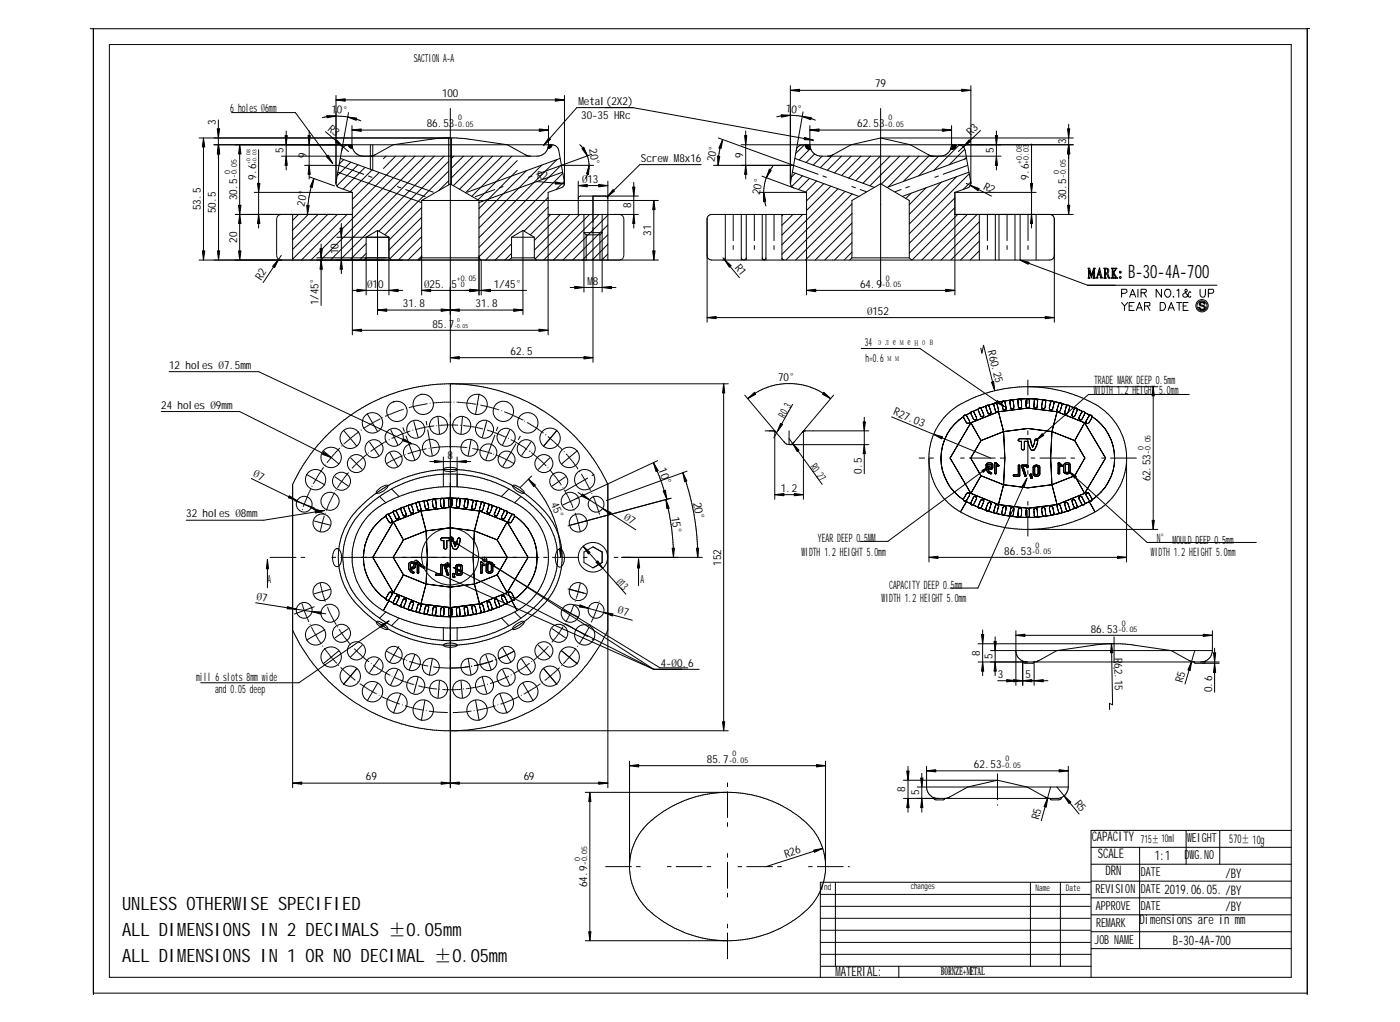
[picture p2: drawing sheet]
<svg xmlns="http://www.w3.org/2000/svg" width="322mm" height="235mm" viewBox="0 0 322 235" stroke-linecap="round" stroke-linejoin="round" font-family="sans-serif">
<defs><g id="words">
<text font-size="4.3" x="259.8" y="64.1">B-30-4A-700</text>
<g font-size="4.2">
<text x="28.1" y="209.6">UNLESS OTHERWISE SPECIFIED</text>
<text x="28.1" y="215.5">ALL DIMENSIONS IN 2 DECIMALS ±0.05mm</text>
<text x="28.1" y="221.4">ALL DIMENSIONS IN 1 OR NO DECIMAL ±0.05mm</text>
</g>
<g font-size="3">
<text x="251.5" y="193.7">CAPACITY</text>
<text x="252.8" y="197.6">SCALE</text>
<text x="254.6" y="201.5">DRN</text>
<text x="265.9" y="198.1">1:1</text>
<text x="282.2" y="202.1">/BY</text>
<text x="282.2" y="209.9">/BY</text>
<text x="262.5" y="212.8">Dimensions are in mm</text>
<text x="270.1" y="217.6">B-30-4A-700</text>
<text x="192.4" y="224.8">MATERIAL:</text>
</g>
<g font-size="2.9">
<text x="272.8" y="197.8">DWG.NO</text>
<text x="273.4" y="193.9">WEIGHT</text>
<text x="262.8" y="201.7">DATE</text>
<text x="252.3" y="205.6">REVISION</text>
<text x="252.4" y="209.5">APPROVE</text>
<text x="262.8" y="205.6">DATE 2019.06.05. /BY</text>
<text x="262.8" y="209.5">DATE</text>
<text x="252.4" y="213.4">REMARK</text>
<text x="252.1" y="217.3">JOB NAME</text>
</g>
<text font-size="2.8" x="283.1" y="194.2">570± 10g</text>
<g font-size="2.7">
<text x="53" y="25.9">6 holes Ø6mm</text>
<text x="252" y="88.4">TRADE MARK DEEP 0.5mm</text>
<text x="251.9" y="90.8">WIDTH 1.2 HEIGHT</text>
<text x="267" y="90.8">5.0mm</text>
<text x="151.6" y="108" transform="rotate(70 151.6 108)">10°</text>
<text x="154.6" y="118.9" transform="rotate(83 154.6 118.9)">15°</text>
<text x="159.7" y="115.8" transform="rotate(80 159.7 115.8)">20°</text>
<text x="188.4" y="124.9">YEAR DEEP 0.5MM</text>
<text x="266.4" y="124.9">N° MOULD DEEP 0.5mm</text>
<text x="184.6" y="128.1">WIDTH 1.2 HEIGHT 5.0mm</text>
<text x="265" y="128.1">WIDTH 1.2 HEIGHT 5.0mm</text>
<text x="141.7" y="134.1" transform="rotate(48 141.7 134.1)">Ø13</text>
<text x="204.8" y="135.5">CAPACITY DEEP 0.5mm</text>
<text x="203" y="138.7">WIDTH 1.2 HEIGHT 5.0mm</text>
<text x="45.2" y="156.7">mill 6 slots 8mm wide</text>
<text x="49.5" y="159.6">and 0.05 deep</text>
</g>
<g font-size="2.6">
<text x="199.2" y="79.6">34 элеменов</text>
<text x="199.3" y="83.4">h=0.6 мм</text>
</g>
<g font-size="2.5">
<text x="95.3" y="14.2">SACTION A-A</text>
<text x="101.8" y="22.4">100</text>
<text x="201.5" y="20.1">79</text>
<text x="49.7" y="28.8" transform="rotate(-90 49.7 28.8)">3</text>
<text x="75.4" y="29.9" transform="rotate(41 75.4 29.9)">R3</text>
<text x="76.2" y="26" transform="rotate(5 76.2 26)">10°</text>
<text x="98.3" y="29.4">86.53</text>
<text x="133.2" y="24.1">Metal(2X2)</text>
<text x="133.9" y="27.3">30-35 HRc</text>
<text x="180.9" y="25.8" transform="rotate(5 180.9 25.8)">10°</text>
<text x="197.4" y="29.4">62.53</text>
<text x="65.3" y="35.3" transform="rotate(-90 65.3 35.3)">5</text>
<text x="135.7" y="34.3" transform="rotate(80 135.7 34.3)">20°</text>
<text x="223.6" y="31.4" transform="rotate(-44 223.6 31.4)">R3</text>
<text x="228.9" y="35.3" transform="rotate(-90 228.9 35.3)">5</text>
<text x="245.5" y="33.2" transform="rotate(-90 245.5 33.2)">3</text>
<text x="59" y="41.4" transform="rotate(-90 59 41.4)">9.6</text>
<text x="70.6" y="36.3" transform="rotate(-90 70.6 36.3)">9</text>
<text x="123.6" y="41.2" transform="rotate(4 123.6 41.2)">R2</text>
<text x="147.6" y="37.3">Screw M8x16</text>
<text x="164.6" y="37.4" transform="rotate(-80 164.6 37.4)">20°</text>
<text x="171.2" y="36.3" transform="rotate(-90 171.2 36.3)">9</text>
<text x="237" y="41.4" transform="rotate(-90 237 41.4)">9.6</text>
<text x="54.6" y="46.1" transform="rotate(-90 54.6 46.1)">30.5</text>
<text x="70.1" y="47.6" transform="rotate(-80 70.1 47.6)">20°</text>
<text x="134.1" y="42.1">Ø13</text>
<text x="145.4" y="47.9" transform="rotate(-90 145.4 47.9)">8</text>
<text x="175" y="45" transform="rotate(-80 175 45)">20°</text>
<text x="226.4" y="43.4" transform="rotate(27 226.4 43.4)">R2</text>
<text x="245.5" y="46.1" transform="rotate(-90 245.5 46.1)">30.5</text>
<text x="46.3" y="48.3" transform="rotate(-90 46.3 48.3)">53.5</text>
<text x="49.7" y="49.1" transform="rotate(-90 49.7 49.1)">50.5</text>
<text x="54.6" y="55.9" transform="rotate(-90 54.6 55.9)">20</text>
<text x="78" y="58.5" transform="rotate(-90 78 58.5)">10</text>
<text x="150" y="54.3" transform="rotate(-90 150 54.3)">31</text>
<text x="60.1" y="64.7" transform="rotate(-56 60.1 64.7)">R2</text>
<text x="135.3" y="65.5">M8</text>
<text x="169.2" y="61.6" transform="rotate(51 169.2 61.6)">R1</text>
<text x="73.4" y="70.3" transform="rotate(-90 73.4 70.3)">1/45°</text>
<text x="84.5" y="66.2">Ø10</text>
<text x="92.8" y="70.8">31.8</text>
<text x="97.7" y="66.2">Ø25. 5</text>
<text x="109.5" y="70.8">31.8</text>
<text x="113.7" y="66.2">1/45°</text>
<text x="198.1" y="66.2">64.9</text>
<text x="99.6" y="75.4">85.7</text>
<text x="199.7" y="72.5">Ø152</text>
<text x="117.6" y="81.7">62.5</text>
<text x="227.5" y="80.9" transform="rotate(76 227.5 80.9)">R60.25</text>
<text x="38.9" y="84.9">12 holes Ø7.5mm</text>
<text x="179.2" y="87.6">70°</text>
<text x="37.1" y="94.1">24 holes Ø9mm</text>
<text x="205.6" y="95.4" transform="rotate(23 205.6 95.4)">R27.03</text>
<text x="180.8" y="96.4" transform="rotate(-61 180.8 96.4)">R0.3</text>
<text x="103.1" y="105.6">8</text>
<text x="186.5" y="107.6" transform="rotate(54 186.5 107.6)">R0.27</text>
<text x="58.2" y="109.6" transform="rotate(26 58.2 109.6)">Ø7</text>
<text x="179.8" y="113.3">1.2</text>
<text x="198.5" y="109.1" transform="rotate(-90 198.5 109.1)">0.5</text>
<text x="265" y="110.8" transform="rotate(-90 265 110.8)">62.53</text>
<text x="42.9" y="119.1">32 holes Ø8mm</text>
<text x="126.8" y="116" transform="rotate(68 126.8 116)">45°</text>
<text x="143.6" y="119.4" transform="rotate(33 143.6 119.4)">Ø7</text>
<text x="166.1" y="130.2" transform="rotate(-90 166.1 130.2)">152</text>
<text x="231.3" y="127.7">86.53</text>
<text x="61.6" y="134.3">A</text>
<text x="147.5" y="134.3">A</text>
<text x="59" y="138.2" transform="rotate(9 59 138.2)">Ø7</text>
<text x="142.2" y="141.2" transform="rotate(15 142.2 141.2)">Ø7</text>
<text x="251.2" y="145.6">86.53</text>
<text x="152.2" y="153.5">4-Ø0.6</text>
<text x="225.7" y="150.9" transform="rotate(-90 225.7 150.9)">8</text>
<text x="228.6" y="151.7" transform="rotate(-90 228.6 151.7)">5</text>
<text x="256.7" y="151.4" transform="rotate(89 256.7 151.4)">R62.15</text>
<text x="229.8" y="156.1">3</text>
<text x="236.2" y="156.1">5</text>
<text x="272.3" y="157.4" transform="rotate(-74 272.3 157.4)">R5</text>
<text x="279.1" y="159.4" transform="rotate(-90 279.1 159.4)">0.6</text>
<text x="84.3" y="179.7">69</text>
<text x="120.6" y="179.7">69</text>
<text x="162.8" y="175.7">85.7</text>
<text x="224.3" y="176.8">62.53</text>
<text x="208.5" y="182.4" transform="rotate(-90 208.5 182.4)">8</text>
<text x="211.7" y="183.1" transform="rotate(-90 211.7 183.1)">5</text>
<text x="247.4" y="185.1" transform="rotate(51 247.4 185.1)">R5</text>
<text x="239.2" y="188.8" transform="rotate(-74 239.2 188.8)">R5</text>
<text x="181" y="197.5" transform="rotate(-18 181 197.5)">R26</text>
<text x="262.7" y="194">715± 10ml</text>
<text x="135.2" y="204.3" transform="rotate(-90 135.2 204.3)">64.9</text>
<text x="216.7" y="224.6">BORNZE+METAL</text>
</g>
<g font-size="2.1">
<text x="189" y="204.9">Ind</text>
<text x="238.5" y="205.2">Name</text>
<text x="245.5" y="205.2">Date</text>
</g>
<text font-size="2" x="209.8" y="204.6">changes</text>
<g font-size="1.8">
<text x="104.6" y="29.3">-0.05</text>
<text x="105.5" y="27.7">0</text>
<text x="203.8" y="29.3">-0.05</text>
<text x="204.6" y="27.7">0</text>
<text x="53" y="40.1" transform="rotate(-90 53 40.1)">0</text>
<text x="54.6" y="41" transform="rotate(-90 54.6 41)">-0.05</text>
<text x="235.4" y="37.6" transform="rotate(-90 235.4 37.6)">+0.08</text>
<text x="236.9" y="37.6" transform="rotate(-90 236.9 37.6)">+0.03</text>
<text x="243.9" y="40.1" transform="rotate(-90 243.9 40.1)">0</text>
<text x="245.5" y="41" transform="rotate(-90 245.5 41)">-0.05</text>
<text x="105.2" y="64.6">+0.05</text>
<text x="204" y="64.6">0</text>
<text x="106.1" y="66.2">0</text>
<text x="203.1" y="66.2">-0.05</text>
<text x="263.4" y="103.6" transform="rotate(-90 263.4 103.6)">0</text>
<text x="265" y="104.5" transform="rotate(-90 265 104.5)">-0.05</text>
<text x="237.6" y="127.6">-0.05</text>
<text x="238.5" y="126.1">0</text>
<text x="257.5" y="145.6">-0.05</text>
<text x="258.4" y="144">0</text>
<text x="167.9" y="175.6">-0.05</text>
<text x="168.7" y="174">0</text>
<text x="230.7" y="176.8">-0.05</text>
<text x="231.6" y="175.2">0</text>
<text x="133.6" y="198.3" transform="rotate(-90 133.6 198.3)">0</text>
<text x="135.2" y="199.2" transform="rotate(-90 135.2 199.2)">-0.05</text>
</g>
<g font-size="1.3">
<text x="57.7" y="37.6" transform="rotate(-90 57.7 37.6)">+0.08</text>
<text x="59.1" y="37.6" transform="rotate(-90 59.1 37.6)">+0.03</text>
<text x="104.6" y="75.5">-0.05</text>
<text x="105.3" y="74.1">0</text>
</g>
</g></defs>
<g fill="none" stroke="#000" stroke-width=".23">
<path d="M20.9 6.6h280.2M21.5 6.6v222.4M25.2 10.3h272.2v214.7h-272.2zM182 19.7v22.6M223.6 19.7v22.5M301.8 6.6h-.7v222.4M45.8 31.8h59.4l2.4 .2 9.2 1.3 4.8 2.7M46.9 31.8v28.1M49.3 33.3h77.8M50.3 27.6v8.9M50.3 33.3v26.6M53.3 25.9h14.7l8.6 11.7"/>
<path d="M55.2 33.3v26.6M59.6 34.5v18M65.9 30.2v8.9M70.1 38.1h8M71.2 30.2v11M74.3 27.1a14.8 14.8 0 0 1 8.8 .7M75 30.3l5.3 4.6M77.4 23h52.6M77.4 22v20.4l.1 .3 .6 .5 3.1 1.1M77.8 39.6l19.4 7.1M78.4 36.5l21.4 7.8M78.7 34.6l-1.3 7.4"/>
<path d="M79.2 36.8l-1.1 .9M80.3 25.9l-1.6 8.7M80.8 37.4l-3.1 3M81.1 28.9l.1 5.2M81.1 29.9h45.2M81.2 34.1a.87 .87 0 0 1-.9-.8l-1.1 .4-.5 .9M81.2 34.1a2.69 2.69 0 0 0 2.5 1.9M82.4 37.9l-4.8 4.9M84.1 38.5l-5.1 5M85.3 33.3v5.7M85.7 39.1l-5 5M85.9 33.3v5.9"/>
<path d="M86.4 35.6l-.9 .4M87.3 39.7l-6.1 6.2M88.9 36l-.6 .5M91.1 36l-2.8 2.8M93.3 36l-12.1 12.1M95.6 36l-24 23.9M97.8 36l-23.9 23.9M100 36l-23.9 23.9M102.2 31.8l-2.4 .2-9.2 1.3-4.8 2.7M102.3 36l-24 23.9M103.3 37.1l-16.1 16.1M103.3 39.4l-14.7 14.6"/>
<path d="M103.3 31.8v10.8M104 31.8v10.7M104.5 36l-.4 .4M106.8 36l-2.7 2.6M109 36l-4.9 4.9M111.2 36l-6.8 6.8M113.5 36l-7.7 7.6M115.7 36l-8.5 8.4M117.9 36l-9.2 9.2M119.1 39.2l-8.8 8.8M119.1 37l-9 9M121 35.6l.9 .4"/>
<path d="M121.2 39.3l-10.9 11M124.8 38l-14.5 14.5M126.2 34.1a2.69 2.69 0 0 1-2.5 1.9h-58.8M126.3 28.9l-.1 5.2M127.1 33.3l1 .4 .6 .9 1.3 7.4M127.1 33.3a.87 .87 0 0 1-.9 .8M128.3 36.8l-18 17.9M129 36.5l-21.4 7.8M129.3 38l-19 19M129.6 39.6l-19.4 7.1M129.6 39.9l-19.3 19.3M130 22v20.4l-.1 .3-.6 .5-3.1 1.1v32.8"/>
<path d="M133.5 33.3a6.3 6.3 0 0 1 1.4 7.8M136.3 35.5l-7 2.6h7.4M145.8 24.8l41.5 7.5M145.8 24.8h-13l-7.6 8.7M161.5 37.9h-14.1l-7.5 7.4M165.4 31.8l17.4 6.3h-18.5M166.5 32.1l-.7 2.2-.4 3.8M170.7 33.3h76.5M171.7 30.2v11M178 38.2a10 10 0 0 0-1.6 9.2M178.9 26.9a15.3 15.3 0 0 1 7.3 .2l1.6 .6M182 20.8h41.6"/>
<path d="M182.5 39.6l15.3 5.6M183 36.5l18.4 6.7M183.2 39.9l-.9 .9M183.4 34.6l-1.3 7.5M184.9 33.3l-.7 .2a1.37 1.37 0 0 0-.8 1.1M185 25.8l-1.6 8.8M185.3 33.3l-2.1 2.1M185.4 33.3a1.11 1.11 0 0 0 1.3 1.1M186.5 28.9l.1 4.9 .4 1.1 .6 .5M186.5 29.9h32.7M186.6 34.2l-2.6 2.6M187.6 35.4l.7 .4 .8 .2h41.4"/>
<path d="M187.6 35.4l-2 2M189.4 36l-2.1 2M191.6 36l-2.7 2.6M191.9 35.6l-1 .4M193.8 36l-3.3 3.2M196 36l-3.8 3.8M198.3 36l-4.5 4.4M200.5 36l-5 5M202.7 36l-5.6 5.6M202.8 31.8h44.4M202.8 31.8l-6.8 1.5-4.7 2.7M202.8 31.8l6.9 1.5 4.7 2.7"/>
<path d="M205 36l-6.2 6.2M207.2 36l-6.8 6.8M209.4 36l-6.4 6.4M211.7 36l-7.1 7M213.8 35.6l1 .4M213.9 36l-5.8 5.8M216.2 36l-4.6 4.5M219.2 28.9v4.4a2.67 2.67 0 0 1-2.7 2.7M220.2 33.3a1.06 1.06 0 0 1-1.3 1.1M220.7 33.3l1 .4 .6 .9 1.3 7.5M221 33.3l-5.9 5.9M222.2 34.3l-3.6 3.6"/>
<path d="M222.6 36.2l-.5 .5M222.6 36.5l-18.3 6.7M223.2 39.6l-15.4 5.6M225.8 30.1l-5.1 4.8M229.5 30.2v8.9M237.6 33.2v19.3M246.1 28.6v20.8M45.8 59.9h105.8M54.2 49.4h27M58.5 44.3h22.7M64.8 58.8l-4.2 6.2M67.4 49.4v10.5"/>
<path d="M68.7 49.4l-1.3 1.3M71 49.4l-3.6 3.6M71.3 40.7l5.7 2.1M72.3 41.1l-.5 1.6-.7 2.9-.3 3.8M72.9 59.4h16.7l.5 .5M73.2 49.4l-5.8 5.8M74 56.2v14.1M75.5 49.4l-8.1 8M77.6 54.6h12M77.7 49.4l-10.3 10.3M78.6 51.4v11.6M79.9 49.4l-10.5 10.5"/>
<path d="M81.2 44.3v32.8M84.3 56.1l-3.7 3.8M84.3 58.3l-1.5 1.6M84.3 59.4l-.5 .5M87 53.1l2.6 1.5M87 53.1l-2.7 1.5v13.3M87 53.1v19.3M89.6 54.6v13.3M96.6 59.9l.5-.5h13.2l.5 .5v8M97.1 56.7l-3.1 3.2M97.1 54.5l-5.4 5.4M97.1 47.8l-7.5 7.5"/>
<path d="M97.1 50.1l-7.5 7.4M97.1 52.3l-7.3 7.3M97.1 59l-.9 .9M97.1 46.2l6.6-3.9 6.6 3.9v21.7M97.1 46.2v21.7M97.1 46.2h54.5M103.3 41.6l-2.3 2.3M117.8 56.1l-3.8 3.8M117.8 58.3l-1.5 1.6M117.8 59.4h5.3M117.8 54.6l2.6-1.5 2.7 1.5M117.8 54.6h5.3"/>
<path d="M117.8 59.4l-.5 .5M117.8 54.6v4.8M120.4 59.9v12.5M123.1 59.4l.5 .5M123.1 54.6v4.8M123.5 41.8l6.5 .5M126.2 45.5l-14.4 14.4M126.2 47.7l-5.5 5.5M126.2 49.4h13.8M126.8 49.4l-4.7 4.7M129 49.4l-5.9 5.9M130 41.8l-1.9 1.9"/>
<path d="M131.3 49.4l-8.2 8.2M133.2 41.7v7.7M133.2 42.7h6.8M133.5 49.4l-10.2 10.2M134.5 49.4v17.8M135 54.1l-.5-.5h4.2l-.5 .5M135 54.1h3.2M135 54.1v5.8M135.8 49.4l-10.6 10.5M136.6 45.2v38.2M138 49.4l-10.5 10.5M138.2 54.1v5.8"/>
<path d="M138.7 49.4v17.8M139.5 45.1l.5 .3v.3M140 49.5l-10.3 10.4M140 51.8l-8.1 8.1M140 54l-5.8 5.9M140 56.2l-3.6 3.7M140 58.5l-1.4 1.4M140 41.7v18.2M141.3 49.4h5.7M146 42v10.5M147 45.1h-13.3l-.5 .3v.3M150.6 46.2v13.7"/>
<path d="M162.9 58.8a1.01 1.01 0 0 0 1 1.1h77.9a1.02 1.02 0 0 0 1-1.1M166.5 59.4l3.8 4.5M167 49.4v10.5M167 59.4l-.1 .3-.4 .2M170.7 49.4v10.5M170.7 59.4l.2 .3 .3 .2M171.9 49.4v10.5M171.9 59.4l-.2 .3-.3 .2M174.8 44.3h11M175.5 40.6l7.3 2.6M175.6 49.4v10.5M175.6 59.4l.1 .3 .4 .2"/>
<path d="M176.4 49.4v10.5M176.4 59.4l-.1 .3-.4 .2M180.1 49.4v10.5M180.1 59.4l.2 .3 .3 .2M180.4 49.4l-.3 .3M182 42.3l.4 .7 .4 .2M182.1 41.9l-.1 .4M182.6 49.4l-2.5 2.5M182.8 43.2l3 1.1M184.8 40.5l-2.5 2.4M184.9 49.4l-4.8 4.7M185.8 49.4h-21.9a1.01 1.01 0 0 0-1 1v23.8"/>
<path d="M185.8 44.3v23.6M186.4 41.1l-2.5 2.5M188.1 41.7l-2.6 2.5M189.7 42.3l-3.9 3.9M191.3 42.9l-5.5 5.5M193 43.4l-12.9 13M194.6 44l-14.5 14.6M196.2 59.4h13.2M196.2 59.4l-.5 .5M196.2 59.4v-13.2l6.6-3.9 6.6 3.9v13.2M196.2 53.6l-6.3 6.3M196.2 51.4l-8.5 8.5"/>
<path d="M196.2 49.2l-10.7 10.7M196.2 46.9l-12.9 13M196.2 55.9l-4 4M196.2 58.1l-1.8 1.8M196.3 44.6l-15.3 15.3M202.8 47h.1M209.4 59.4l.6 .5M209.8 44.5l-1.2 1.2M213.3 43.2l-3.9 3.9M216.8 41.9l-7.4 7.4M219.9 49.4h27.3M219.9 44.3h18.7"/>
<path d="M219.9 44.3v23.6M219.9 45.6l-10.5 10.4M219.9 47.8l-10.5 10.5M220.3 40.7l-10.9 10.9M220.6 49.4l-10.5 10.5M222.5 42.2l5.8 2.9M222.8 49.4l-10.5 10.5M223.2 40l-13.8 13.8M223.6 41.9a1.07 1.07 0 0 1-.7 1.3l-3 1.1M223.6 41.9l-1.7 1.7M225 49.4l-10.5 10.5M225.6 49.4v10.5"/>
<path d="M225.6 51.1l-8.9 8.8M225.6 53.3l-6.6 6.6M225.6 55.5l-4.4 4.4M225.6 57.8l-2.2 2.1M229.2 49.4v10.5M230.1 49.4v10.5M233.8 49.4v10.5M234.9 49.4v10.5l15.6 5.8h29.8M238.6 49.4v10.5M241.8 49.4a1.01 1.01 0 0 1 1 1v23.8M81.2 76h45M81.2 66.9h11.6"/>
<path d="M87 71.4h33.4M97.1 66.9h24.2M103.7 66.1v17.3M131.3 66.2h10.6M162.9 73.1h79.9M185.8 66.9h34.1M250.6 61.7h.4l.4 1.7 .5-1.7h.4l-.2 .2v2l.2 .2h-.6l.2-.2v-1.7l-.5 1.8-.6-1.8v1.6l.2 .3h-.4l.1-.2v-2zM253.2 62.3l.1 .9h-.4zM253.2 61.7l.7 2.3h-.5l.1-.1-.1-.6h-.5l-.2 .5 .2 .2h-.5l.2-.2zM254.2 61.7l.8 .1 .4 .3v.4l-.3 .4 .6 1.2h-.4l-.5-1.1h-.2v.8l.2 .3h-.6l.2-.2v-2zM254.6 61.9a.44 .44 0 0 1 .6 .5 .44 .44 0 0 1-.6 .4zM255.9 61.7h.6l-.2 .2 .1 .9 .5-.9-.2-.2h.6l-.8 1.1 .6 1.1 .3 .2h-.6l.1-.3-.5-.9v1l.1 .2h-.6l.3-.2v-2z"/>
<path d="M257.9 62.5h.3a.23 .23 0 0 1-.1 .3 .23 .23 0 0 1-.3 0zM258.3 67.5h.8l.4-.2v-.6l-1.2-.1v1.8M258.3 69.7l.7 .8 .7-.8M259 70.5v1M260.1 70.5h.6M260.2 68.4l.7-1.8 .7 1.8M260.5 67.8h.8M261.2 69.7h-1.1v1.8h1.1M261.7 71.5l.7-1.8 .7 1.8M262 70.9h.9M262.1 66.6v1.8M262.8 67.4l1-.1 .2-.2-.1-.4-1.1-.1v1.8"/>
<path d="M263.4 67.4l.6 1M263.6 70.5l1.2-.1v-.6v-.1h-1.2v1.8M264.2 70.5l.6 1M267.2 69.7h.6a.95 .95 0 0 1 .7 .9 .95 .95 0 0 1-.7 .9h-.6zM267.5 66.6v1.8l-1.2-1.8v1.8M268.4 66.8l.2-.2a.92 .92 0 0 1 1.1 .9 .92 .92 0 0 1-1 .9l-.1-.1a1.05 1.05 0 0 1-.2-1.5zM269 71.5l.7-1.8 .8 1.8M269.2 70.9h1M270.3 68.2l-.1 .1h.2M271 69.7h1.2M271.1 66.9l.4-.3v1.8M271.6 69.7v1.8"/>
<path d="M272.5 70.5h.7M273.6 69.7h-1.1v1.8h1.1M274.2 67.3v-.1a.97 .97 0 0 0-.7 .9 .6 .6 0 0 1-.6 .4 .6 .6 0 0 1-.5-.5l.1-.3 .9-.7-.1-.4h-.3l-.1 .2 .2 .7 .6 .8 .5 .1v-.2M276.4 69.6l.8-.1 .3 .5h-.2l-.2-.3-.7 .2a.81 .81 0 0 0 1 .5 .52 .52 0 0 1 .2 .6 .52 .52 0 0 1-.5 .4l-.6-.1-.4-.5h.3l.3 .4 .5-.1 .2-.3-1-.4a.47 .47 0 0 1 0-.8zM276.4 66.6v1.2a.61 .61 0 0 0 .6 .6 .61 .61 0 0 0 .6-.6v-1.2M278.3 67.5l1.1-.1 .1-.2-.1-.5-1.1-.1v1.8M37.1 94.8h18.1l21.1 10.5M38.9 85.6h20.7l35.1 16.5M103.7 82.4h32.9M103.7 88.4v93M104.6 88.4h.5M105.5 88.4a41 41 0 0 1 12 2.4l2.1 .9a41.2 41.2 0 0 1 9.3 5.6l3.7 3.4 2.7 3.1 3 4.5 1.7 3.3v69.8"/>
<path d="M166.7 88.4v79.8M167.7 88.4h-64.9a42 42 0 0 0-12.9 2.4l-2.1 .9a41.2 41.2 0 0 0-9.4 5.6l-3.3 3.1-3 3.4-3.1 4.5-1.6 3.3v69.8M171.5 91l9.2 10.9M172.2 91.8a14.5 14.5 0 0 1 7.5-3.4 16.5 16.5 0 0 1 5.3 .3l1.2 .3a14.9 14.9 0 0 1 5.1 2.8M176.2 99.2h2.2v15.7M178 99.2l.8 .4M181.7 99.2v3.2h18.4M182.5 93.1l-4.3 7.7M185 99.2h15.1M185 99.2l-2.2 2.7M185 99.2v15.7M192 91l-7.3 8.6 .8-.4"/>
<path d="M198.4 80.2h13.5l19.4 13.4M199.1 96.1v13M205.4 96l22.8 9.5M218.1 100l.8-1.3-.8 1.3M218.9 98.7l.9-1-.9 1M219.8 97.7l1.1-1-1.1 1M220.9 96.7l1-.8-1 .8M221.9 96h.1M221.9 96.1v-.1v.1M221.9 95.9l.1-.1-.1 .1M222 96.2h.1M222 95.7h.1"/>
<path d="M222 95.8h.1M222.1 95.6h.1M222.2 95.6h.1M222.3 95.6h.1M222.4 95.6h.1M222.4 95.6l.2-.1-.2 .1M222.4 95.6l.1 .1-.1-.1M222.5 95.7h.1M222.5 97.3l-.5-1.1 .5 1.1M222.6 95.5l1-.5-1 .5M222.6 97.3h.1M222.6 95.7l.1 .1-.1-.1"/>
<path d="M222.7 95.8l.6 1.1-.6-1.1M222.7 97.4l-.1-.1 .1 .1M222.7 97.4h.1M222.8 97.5h.1M222.9 97.5h.1M223 97.5h.1M223.1 97.5h.1M223.2 97.4h.1M223.3 97.4h.1M223.3 97.3h.1M223.3 96.9v.2v-.2M223.3 97.2h.1"/>
<path d="M223.3 97.1h.1M223.6 97.3l2.3 4.1-2.3-4.1M223.6 95h.1M223.6 95.1h.1M223.6 95.2h.1M223.6 95l.1-.2-.1 .2M223.6 95.3v-.1v.1M223.7 94.8h.1M223.8 94.8h.1M223.9 94.7h.1M224 94.7h.1M224 94.8h.1"/>
<path d="M224.1 94.8l1.3-.7-1.3 .7M224.1 94.8h.1h-.1M224.2 96.4l-.6-1.1 .6 1.1M224.2 94.8l.1 .1-.1-.1M224.2 96.5v-.1v.1M224.3 94.9h.1M224.3 95l.6 1.1-.6-1.1M224.3 96.6h.1M224.4 96.6h.1M224.5 96.7h.1M224.6 96.7h.1M224.7 96.7h.1"/>
<path d="M224.7 96.6h.1M224.8 96.6h.1M224.8 96.5h.1M224.9 96.5h.1M224.9 96.1v.3v-.3M224.9 96.4h.1M225.3 94.2h.1M225.3 94.3h.1M225.3 94.4h.1M225.3 94.5v-.1v.1M225.4 94.1h.1M225.4 94h.1"/>
<path d="M225.5 94h.1M225.6 94h.1h-.1M225.6 94h.1M225.7 94h.1M225.8 94l1.4-.6-1.4 .6M225.8 94h.1h-.1M225.8 95.6l-.5-1.1 .5 1.1M225.8 95.7h.1M225.9 95.8l-.1-.1 .1 .1M225.9 94h.1M225.9 80.2l.2 1.1 .4-1.8 2.6 10.5M225.9 95.9h.1"/>
<path d="M226 95.9h.1M226 94.1h.1M226 94.2h.1M226.1 94.2l.4 1.1-.4-1.1M226.1 95.9h.1M226.2 95.9h.1M226.3 95.9h.1M226.4 95.9h.1M226.4 95.8h.1M226.5 95.8h.1M226.5 95.7h.1M226.5 95.3l.1 .3-.1-.3"/>
<path d="M226.6 95.7h.1M226.6 95.6h.1M227.1 93.6l.1-.2-.1 .2M227.1 93.7v-.1v.1M227.1 93.9v-.2v.2M227.2 93.4h.1M227.2 93.4l.2-.1-.2 .1M227.4 93.3h.1M227.5 93.3h.1M227.5 95l-.4-1.1 .4 1.1M227.5 93.3l1.5-.4-1.5 .4M227.5 93.3l.2 .1-.2-.1"/>
<path d="M227.6 95.1l-.1-.1 .1 .1M227.6 95.2h.1M227.7 95.2h.1M227.7 95.3h.1M227.7 93.4h.1M227.8 93.5h.1M227.8 93.4h.1M227.8 95.3h.1M227.8 93.6l.4 1.2-.4-1.2M227.9 95.3h.1M228 95.3h.1M228.1 95.3h.1"/>
<path d="M228.1 95.2h.1M228.2 95.1l-.1 .1 .1-.1M228.2 95.1h.1M228.2 94.8l.1 .3-.1-.3M228.3 95.1h.1M228.9 93.1h.1M228.9 93h.1M228.9 93.3v-.2v.2M228.9 92.9h.1M229 92.9l.2-.1-.2 .1M229.2 92.8h.1M229.2 94.5l-.3-1.2 .3 1.2"/>
<path d="M229.3 94.6l-.1-.1 .1 .1M229.3 92.8h.1M229.3 92.8l1.6-.4-1.6 .4M229.3 94.7h.1M229.3 92.8h.1h-.1M229.4 94.8h.1M229.4 92.8l.1 .1-.1-.1M229.5 94.8h.1M229.5 92.9h.1M229.6 94.8h.1M229.6 93h.1M229.6 93.1h.1"/>
<path d="M229.7 93.1l.3 1.2-.3-1.2M229.7 94.8h.1M229.8 94.8h.1M229.9 94.7h.1M230 94.8l6.7-.8-6.7 .8M230 94.8l-6.4 2.5 6.4-2.5M230 94.6h.1M230 94.5h.1M230 94.3v.2v-.2M230.7 92.6h.1M230.7 92.7h.1M230.7 92.9v-.2v.2"/>
<path d="M230.8 92.5h.1M230.8 92.6h.1M230.8 92.5l.1-.1-.1 .1M230.9 92.4h.1M231 94.1l-.3-1.2 .3 1.2M231 94.2v-.1v.1M231 92.4h.1M231.1 94.3h.1M231.1 92.3h.1M231.1 92.4h.1M231.1 99.4l.3 6.1-.3-6.1M231.1 99.4l-1.1-4.6 1.1 4.6"/>
<path d="M231.1 92.4l1.7-.3-1.7 .3M231.1 92.4h.2h-.2M231.2 94.4h.1M231.3 94.4h.1M231.3 92.4h.1M231.4 94.4h.1M231.4 92.5h.1M231.4 92.6h.1M231.5 92.7l.2 1.2-.2-1.2M231.5 94.4h.1M231.5 94.3h.1M231.6 94.3h.1"/>
<path d="M231.7 94.2h.1M231.7 93.9v.3v-.3M232.6 92.6v-.2v.2M232.6 92.3h.1M232.6 92.4h.1M232.7 92.2h.1M232.7 92.3h.1M232.7 93.8l-.1-1.2 .1 1.2M232.7 92.1h.1M232.8 93.9l-.1-.1 .1 .1M232.8 92.1h.1M232.8 94h.1"/>
<path d="M232.9 94h.1M232.9 92.1h.1M232.9 94.1h.1M233 92.1l1.8-.2-1.8 .2M233 94.1h.1M233 92.1h.1h-.1M233.1 92.1h.1M233.1 94.2h.1M233.2 94.2h.1M233.2 92.2h.1M233.2 94.1h.1M233.3 94.1h.1"/>
<path d="M233.3 92.3h.1M233.3 92.3l.1 .2-.1-.2M233.4 92.5l.1 1.1-.1-1.1M233.4 94h.1M233.5 94h.1M233.5 93.6v.4v-.4M234.4 92.3l.1-.1-.1 .1M234.5 92.2h.1M234.5 93.5l-.1-1.2 .1 1.2M234.5 92h.1M234.5 92.1h.1M234.6 93.7l-.1-.2 .1 .2"/>
<path d="M234.6 92h.1M234.6 93.8h.1M234.6 91.9h.1M234.7 93.9h.1M234.7 91.9h.1M234.7 94h.1M234.8 94h.1M234.8 91.9h.1M234.8 91.9l1.9-.1-1.9 .1M234.8 91.9h.1h-.1M234.9 94h.1M234.9 91.9h.1"/>
<path d="M235 94h-.1h.1M235 91.9h.1M235.1 94h.1M235.1 92h.1M235.2 93.9h.1M235.2 92.1h.1M235.2 93.8h.1M235.2 92.2v.1v-.1M235.2 92.3l.1 1.2-.1-1.2M235.3 93.5l-.1 .3 .1-.3M236.3 93.4v-1.1v1.1M236.3 93.5h.1"/>
<path d="M236.3 92.3l.1-.2-.1 .2M236.3 93.6v-.1v.1M236.4 93.7l-.1-.1 .1 .1M236.4 92.1h.1M236.4 93.8h.1M236.4 91.9h.1M236.4 92h.1M236.5 93.8h.1M236.5 91.9h.1M236.5 93.9h.1M236.6 93.9h.1M236.6 91.8h.1"/>
<path d="M236.7 98.7l-5.6 .7 5.6-.7M236.7 98.7l5.6 .7-5.6-.7M236.7 91.8l1.9 .1-1.9-.1M236.7 94l-.1-.1 .1 .1M236.7 91.8h.2h-.2M236.8 93.9h.1M236.9 93.9h.1M236.9 91.9h.1M236.9 91.8h.1M236.9 93.8h.1M237 93.8h.1M237 91.9h.1"/>
<path d="M237 92h.1M237.1 93.7l-.1 .1 .1-.1M237.1 92.1v.2v-.2M237.1 92h.1M237.1 92.3v1.1v-1.1M237.1 93.4v.3v-.3M237.1 92.3h.1M237.7 89l3 .3a32.1 32.1 0 0 1 12.2 4.2 14.4 14.4 0 0 1 6.6 11.1v24.8M238.1 93.5l.1-1.2-.1 1.2M238.1 93.7v-.2v.2M238.2 93.8l-.1-.1 .1 .1M238.2 93.8h.1"/>
<path d="M238.2 92.3l.1-.2-.1 .2M238.3 93.9h.1M238.3 92.1h.1M238.3 94h.1M238.3 92h.1M238.3 92l.2-.1-.2 .1M238.4 94h.1M238.5 94h.1M238.5 91.9h.1M238.6 94h.1M238.6 91.9h.1M238.7 91.9l1.8 .2-1.8-.2"/>
<path d="M238.7 94h.1M238.7 91.9h.1h-.1M238.7 93.9h.1M238.8 93.9h.1M238.8 92h.1M238.8 91.9h.1M238.9 93.5l-.1 .3 .1-.3M238.9 92.1h.1M238.9 92h.1M239 92.3l-.1 1.2 .1-1.2M239 92.2v.1v-.1M239.9 93.6l.2-1.1-.2 1.1"/>
<path d="M239.9 93.7h.1M239.9 93.8v-.1v.1M239.9 93.9h.1M239.9 94h.1M240 94h.1M240.1 94.1h.1M240.1 92.5l.1-.2-.1 .2M240.2 94.1h.1M240.2 92.3h.1M240.2 92.2h.1M240.2 94.2h.1M240.3 94.2h.1"/>
<path d="M240.3 92.2h.1M240.3 92.1h.1M240.4 94.1h.1M240.4 92.1h.1M240.5 92.1h.1M240.5 94.1h.1M240.5 94h.1M240.6 92.1l1.7 .3-1.7-.3M240.6 92.1l.1 .1-.1-.1M240.6 94h-.1h.1M240.7 93.8l-.1 .2 .1-.2M240.7 92.2h.1"/>
<path d="M240.7 92.3h.1M240.8 92.3h.1M240.8 92.6l-.1 1.2 .1-1.2M240.8 92.4v.2v-.2M241.7 93.9l.2-1.2-.2 1.2M241.7 94.1v-.2v.2M241.7 94.2h.1M241.8 94.3h.1M241.9 94.3h.1M241.9 94.4h.1M241.9 92.7l.1-.1-.1 .1M242 94.4h.1"/>
<path d="M242 92.6h.1M242.1 94.4h.1M242.1 92.5h.1M242.1 92.4h.1M242.2 94.4h.1M242.2 92.4h.1h-.1M242.3 99.4l-.3 6.1 .3-6.1M242.3 99.4l1.2-4.6-1.2 4.6M242.3 94.3h.1M242.3 92.4h.1M242.4 92.3h.1M242.4 92.4h.1"/>
<path d="M242.5 92.4l1.6 .4-1.6-.4M242.5 94.1l-.2 .2 .2-.2M242.5 92.4l.1 .1-.1-.1M242.6 92.5l.1 .1-.1-.1M242.7 92.6h.1M242.7 92.9l-.2 1.2 .2-1.2M242.7 92.8v.1v-.1M242.7 92.7h.1M243.5 94.8l6.3 2.5-6.3-2.5M243.5 94.8l-6.8-.8 6.8 .8M243.5 94.3l.3-1.2-.3 1.2M243.5 94.4v-.1v.1"/>
<path d="M243.5 94.5h.1M243.5 94.6h.1M243.5 94.7h.1M243.6 94.7h.1M243.6 94.8h.1M243.7 94.8h.1M243.8 94.8h.1M243.8 93.1v-.1v.1M243.8 93h.1M243.9 94.8h.1M243.9 92.9h.1M244 94.8h.1"/>
<path d="M244 92.9h.1M244 92.8h.1M244.1 94.8h.1M244.1 92.8h.1M244.1 94.7h.1M244.2 94.5l-.1 .2 .1-.2M244.2 92.8h.1M244.3 92.8h.1M244.4 92.8h.1M244.4 92.9l1.5 .4-1.5-.4M244.4 92.9l.1 .1-.1-.1M244.5 93h.1"/>
<path d="M244.6 93.3l-.4 1.2 .4-1.2M244.6 93.2h.1M244.6 93.1h.1M245.2 94.9v-.1v.1M245.2 94.8l.4-1.2-.4 1.2M245.2 95v-.1v.1M245.2 95.1h.1M245.3 95.1h.1M245.3 95.2h.1M245.4 95.3h.1M245.5 95.3h.1M245.6 95.3h.1"/>
<path d="M245.6 93.6l.1-.1-.1 .1M245.7 93.5h.1M245.7 95.3h.1M245.7 93.4h.1M245.8 93.4h.1M245.8 95.2l-.1 .1 .1-.1M245.9 93.3h.1M246 95l-.2 .2 .2-.2M246 93.3h.1h-.1M246.1 93.3h.1M246.2 93.4h.1M246.3 93.4l1.3 .6-1.3-.6"/>
<path d="M246.3 93.4v.2v-.2M246.3 93.9l-.3 1.1 .3-1.1M246.3 93.8h.1M246.3 93.7h.1M246.3 93.6h.1M246.8 95.6l.1-.3-.1 .3M246.8 95.6h.1M246.9 95.3l.5-1.1-.5 1.1M246.9 95.6h.1M246.9 95.7h.1M247 95.8h.1M247 95.9h.1"/>
<path d="M247.1 95.9h.1M247.2 95.9h.1M247.3 95.9h.1M247.4 95.9h.1M247.4 94.2v-.1v.1M247.4 94.1h.1M247.5 95.9h.1M247.5 94.1h.1M247.5 94h.1M247.6 94h.1M247.6 95.6l-.1 .3 .1-.3M247.6 94h.2h-.2"/>
<path d="M247.8 94h.1h-.1M247.9 94h.1M248 94h.1M248 94.1h.1M248.1 94.1l1.2 .7-1.2-.7M248.1 94.5l-.5 1.1 .5-1.1M248.1 94.1v.1v-.1M248.1 94.5h.1M248.1 94.4h.1M248.1 94.3h.1M248.1 94.2h.1M248.5 96.2v-.1v.1"/>
<path d="M248.5 96.3h.1M248.5 96.4h.1M248.5 96.1l.6-1.1-.6 1.1M248.6 96.5h.1M248.7 96.6h.1M248.8 96.7h.1M248.9 96.7h.1M249 96.7h.1M249 96.6h.1M249.1 95l.1-.1-.1 .1M249.1 96.6h.1M249.2 94.9h.1"/>
<path d="M249.2 94.8h.1M249.3 96.4l-.2 .2 .2-.2M249.3 94.8h.1M249.3 94.8l.2-.1-.2 .1M249.5 94.7h.1M249.6 94.7h.1M249.6 94.8h.1M249.7 94.8h.1M249.8 94.9h.1M249.8 94.8h.1M249.8 97.3l-2.3 4.1 2.3-4.1M249.8 95l1.1 .5-1.1-.5"/>
<path d="M249.8 95.3l-.5 1.1 .5-1.1M249.8 95.3h.1M249.8 95h.1M249.9 95.2h.1M249.9 95.1h.1M250.1 97l.1-.1-.1 .1M250.1 97.1h.1M250.1 97.2h.1M250.1 97.3h.1M250.2 96.9l.6-1.1-.6 1.1M250.2 97.3h.1M250.2 97.4h.1"/>
<path d="M250.3 97.5h.1M250.4 97.5h.1M250.5 97.5h.1M250.6 97.5h.1M250.7 97.4h.1M250.8 95.8h.1M250.8 95.7h.1M250.9 95.5l.1 .1-.1-.1M250.9 97.3l-.2 .1 .2-.1M250.9 95.7h.1M251 95.6h.1M251 95.6h.2h-.2"/>
<path d="M251.2 95.6h.1M251.3 95.6h.1M251.4 95.6h.1M251.4 95.7h.1M251.5 96.2l-.6 1.1 .6-1.1M251.5 95.8h.1M251.5 95.9l1.1 .8-1.1-.8M251.5 95.9h.1M251.5 96.1h.1M251.5 96v.1v-.1M252.6 96.7l1.1 1-1.1-1M253.7 97.7l.9 1.1-.9-1.1"/>
<path d="M254.6 98.8l.7 1.2-.7-1.2M265.6 89v32.9M266.7 89h-31l-3 .3a32.1 32.1 0 0 0-12.2 4.2 14.4 14.4 0 0 0-6.5 11.1v24.8M273.9 90.8h-23.2l-12.1 10.6M57.9 110.2l16.6 8.1M74.7 117.5l-14 2.3h-17.8M84.6 116.6l2.6-2.2 1.7-1.1 4.5-2.2a31.6 31.6 0 0 1 6.9-1.8l2.1-.2 4.7 .2a31.6 31.6 0 0 1 6.9 1.8l3 1.4 3.2 1.9 2.6 2.2 2 2.1a14.3 14.3 0 0 1 3.4 7.1 16.1 16.1 0 0 1-.6 7.5l-.9 1.9a25.3 25.3 0 0 1-10.5 9.4l-2.2 1a28.7 28.7 0 0 1-6.9 1.7 27.9 27.9 0 0 1-10.9-.8l-2.8-.9-3.4-1.6a29.3 29.3 0 0 1-7.5-6l-1.4-2.1-1.3-2.6a15.5 15.5 0 0 1-.3-8.7l.6-2 1.2-2.2 1.5-2.1zM86.7 113.5l3.3-2 3-1.4a29.6 29.6 0 0 1 9.4-2h2.5a29.6 29.6 0 0 1 9.5 2l3 1.4 3.2 2 2.3 1.8 2.2 2a15.4 15.4 0 0 1 3.6 6.1M86.7 113.5l-2.2 1.8-2.2 2a15.7 15.7 0 0 0-4.3 12.3 15.9 15.9 0 0 0 4 9.4l2.1 2.1 2.6 2M86.9 113l.8-.8 1-.5 .6 .1v.2a2.82 2.82 0 0 1-2.6 1.5v-.2zM87.4 114.3l1.5 1.5M87.8 119.6l1.1-.8-1.1 .8"/>
<path d="M88.9 118.8h.1M88.9 119v-.2v.2M88.9 118.8v-.2v.2M88.9 119.1h.1M88.9 118.6h.1M89 118.6h.1M89 118.5h.1M89.1 118.5h.1M89.1 118.4h.1M89.2 118.4h.1M89.3 118.4h.1M89.4 118.4h.1"/>
<path d="M89.4 118.4l.2-.1-.2 .1M89.4 118.4l.1 .1-.1-.1M89.5 118.5h.1M89.6 118.3l1-.5-1 .5M89.6 118.6l.1 .1-.1-.1M89.7 118.7l.6 1-.6-1M90.2 112.6l1.7 1.7M90.3 119.7v.3v-.3M90.3 120h.1M90.6 117.9h.1M90.6 118h.1M90.6 117.8l.1-.1-.1 .1"/>
<path d="M90.6 118.2v-.2v.2M90.7 117.7h.1M90.8 117.6h.1M90.8 117.5h.1M90.9 117.5h.1M91 117.5h.1M91 117.6h.1M91.1 117.6l1.3-.6-1.3 .6M91.1 117.6l.1 .1-.1-.1M91.1 119.2l-.5-1 .5 1M91.2 117.7h.1h-.1M91.2 119.4l-.1-.2 .1 .2"/>
<path d="M91.3 117.7h.1M91.3 117.8l.6 1.1-.6-1.1M91.3 119.4h.1M91.4 119.5h.1M91.5 119.5h.1M91.6 119.5h.1M91.7 119.5h.1M91.7 119.4h.1M91.8 119.4h.1M91.9 119.3h.1M91.9 118.9v.3v-.3M91.9 119.2h.1"/>
<path d="M92.3 117.1h.1M92.3 117.2h.1M92.3 117.4v-.2v.2M92.4 117h.1M92.4 116.9h.1M92.5 116.9h.1M92.5 116.8h.2h-.2M92.7 116.8h.1M92.8 116.9l1.3-.6-1.3 .6M92.8 116.9h.1h-.1M92.8 118.5l-.5-1.1 .5 1.1M92.8 118.5h.1"/>
<path d="M92.9 118.7l-.1-.2 .1 .2M92.9 116.9h.1M92.9 118.7h.1M93 118.7h.1M93 118.8h.1M93 116.9h.1M93 117h.1M93 117.1l.5 1.1-.5-1.1M93.1 118.8h.1M93.2 118.8h.1M93.3 118.8h.1M93.4 118.7h.1"/>
<path d="M93.5 118.6h.1M93.5 118.5h.1M93.5 118.2l.1 .3-.1-.3M93.6 118.5h.1M94.1 116.4v-.1v.1M94.1 116.6v-.2v.2M94.1 116.8v-.2v.2M94.1 116.3l.1-.1-.1 .1M94.2 116.2h.2h-.2M94.4 116.2h.1M94.5 117.9l-.4-1.1 .4 1.1M94.5 116.2h.1"/>
<path d="M94.5 116.2l1.6-.5-1.6 .5M94.5 116.2h.2h-.2M94.6 118l-.1-.1 .1 .1M94.6 118.1h.1M94.7 118.1h.1M94.7 116.2h.1M94.7 116.3h.1M94.8 118.2h.1M94.8 116.4h.1M94.8 116.5l.4 1.2-.4-1.2M94.9 118.2h.1M95 118.2h.1"/>
<path d="M95 118.1h.1M95.1 118.1h.1M95.2 118l-.1 .1 .1-.1M95.2 118h.1M95.2 117.7v.2v-.2M95.2 117.9h.1M95.8 116h.1M95.9 115.8h.1M95.9 115.9h.1M95.9 116.2l-.1-.2 .1 .2M95.9 115.8l.2-.1-.2 .1M96.1 115.7v-.1v.1"/>
<path d="M96.1 115.6h.1M96.2 115.6h.1M96.2 117.3l-.3-1.1 .3 1.1M96.3 117.4l-.1-.1 .1 .1M96.3 115.6h.1M96.3 115.6l1.6-.4-1.6 .4M96.3 117.5h.1M96.3 115.6l.1 .1-.1-.1M96.4 117.6h.1M96.4 117.7h.1M96.4 115.7l.1 .1-.1-.1M96.5 117.7h.1"/>
<path d="M96.5 115.8h.1M96.6 117.7h.1M96.6 115.8v.1v-.1M96.6 115.9h.1M96.6 116l.3 1.2-.3-1.2M96.7 117.7h.1M96.8 117.7h.1M96.8 117.6h.1M96.9 117.5l-.1 .1 .1-.1M96.9 117.7l6.8-.9-6.8 .9M96.9 117.7l-6.3 2.5 6.3-2.5M96.9 117.4h.1"/>
<path d="M96.9 117.2v.2v-.2M97.7 115.5h.1M97.7 115.7v-.2v.2M97.8 115.4h.1M97.8 115.5h.1M97.8 115.3l.1-.1-.1 .1M97.9 115.2h.1M98 116.9l-.3-1.2 .3 1.2M98 117.1v-.2v.2M98 115.2h.1M98 117.2h.1M98.1 117.2h.1"/>
<path d="M98.1 115.2h.1M98.1 115.2l1.7-.3-1.7 .3M98.1 115.2l.2 .1-.2-.1M98.2 117.2h.1M98.2 117.3h.1M98.3 117.3h.1M98.3 115.3h.1M98.3 115.4h.1M98.4 117.3h.1M98.4 115.4h.1M98.4 115.5h.1M98.5 115.6l.2 1.2-.2-1.2"/>
<path d="M98.5 117.3h.1M98.5 117.2h.1M98.6 117.2h.1M98.7 117.1h.1M98.7 116.8v.3v-.3M99 106.3h9.4M99.6 115.4v-.2v.2M99.6 115.2h.1M99.7 115.1h.1M99.7 115.2h.1M99.7 115h.1M99.7 116.6l-.1-1.2 .1 1.2"/>
<path d="M99.7 114.9h.1M99.8 116.8l-.1-.2 .1 .2M99.8 114.9h.1M99.8 116.9h.1M99.9 116.9h.1M99.9 114.9h.1M99.9 114.9l1.9-.2-1.9 .2M99.9 117h.1M99.9 114.9h.2h-.2M100 117h.1M100.1 114.9h.1M100.1 117h.1"/>
<path d="M100.2 117h.1M100.2 115h.1M100.2 115.1h.1M100.2 115.1l.1 .1-.1-.1M100.3 117h.1M100.3 116.9h.1M100.3 115.2l.1 .1-.1-.1M100.4 115.3l.1 1.2-.1-1.2M100.4 116.9h.1M100.5 116.9h.1M100.5 116.8h.1M100.5 116.5v.3v-.3"/>
<path d="M101.4 115.2l.1-.2-.1 .2M101.5 115v-.1v.1M101.5 116.4l-.1-1.2 .1 1.2M101.5 114.9h.1M101.6 116.6l-.1-.2 .1 .2M101.6 114.8h.1M101.6 116.6h.1M101.6 116.7h.1M101.7 116.8h.1M101.7 114.7h.1M101.8 116.8h.1M101.8 114.7h.1"/>
<path d="M101.8 114.7h1.9h-1.9M101.8 116.9h.1M101.8 114.7l.1 .1-.1-.1M101.9 116.9h.1M101.9 114.8h.1M102 116.9h-.1h.1M102 114.8h.1M102.1 116.8h.1M102.1 114.8h.1M102.1 114.9h.1M102.1 105.2v6.9M102.2 116.7l-.1 .1 .1-.1"/>
<path d="M102.2 114.9v.1v-.1M102.2 116.7h.1M102.2 116.6h.1M102.2 115v.2v-.2M102.2 107.9a3.7 3.7 0 0 1 3 0l.1 .2-.1 .2a3.7 3.7 0 0 1-3 0l-.1-.2zM102.2 115.2l.1 1.1-.1-1.1M102.3 116.3l-.1 .3 .1-.3M103.3 116.3v-1.1v1.1M103.3 116.3h.1M103.3 115.2l.1-.3-.1 .3M103.3 116.5v-.2v.2M103.4 116.6h.1"/>
<path d="M103.4 114.9h.1M103.4 114.8h.1M103.5 116.6h.1M103.5 114.7h.1M103.5 116.7h.1M103.5 116.8h.1M103.6 114.7h.1M103.7 114.7h1.9h-1.9M103.7 116.8h-.2h.2M103.7 114.7h.2h-.2M103.8 116.8h.1M103.9 116.8h.1"/>
<path d="M103.9 116.7h.1M103.9 114.7h.1M103.9 116.6h.1M104 116.6h.1M104 114.8h.1M104.1 116.5l-.1 .1 .1-.1M104.1 114.9v.2v-.2M104.1 114.9h.1M104.1 115.2v1.1v-1.1M104.1 116.3v.2v-.2M104.1 115.1h.1M105.1 116.3l.1-1.1-.1 1.1"/>
<path d="M105.1 116.5v-.2v.2M105.2 116.6h.1M105.2 115.2v-.3v.3M105.2 116.7h.1M105.2 114.9h.1M105.3 116.8h.1M105.3 114.9h.1M105.3 105.2v6.9M105.3 114.8h.2h-.2M105.4 116.8h.1M105.5 116.9h.1M105.5 114.7h.1"/>
<path d="M105.5 114.8h.1M105.6 116.9h.1M105.6 114.7h.1M105.6 116.8h.1M105.7 114.7l1.7 .2-1.7-.2M105.7 116.8h.1M105.7 114.7l.1 .1-.1-.1M105.7 116.7h.1M105.8 116.7h.1M105.8 116.6h.1M105.8 114.8h.1M105.9 116.4l-.1 .2 .1-.2"/>
<path d="M105.9 114.9h.1M105.9 114.9l.1 .2-.1-.2M106 115.2l-.1 1.2 .1-1.2M106 115.1v.1v-.1M106.9 116.5l.2-1.2-.2 1.2M106.9 116.5h.1M106.9 116.6v-.1v.1M106.9 116.8v-.2v.2M106.9 116.8h.1M107 116.8h.1M107 116.9h.1M107.1 116.9h.1"/>
<path d="M107.1 115.3v-.1v.1M107.1 117h.1M107.1 115.2h.1M107.2 115.1h.1M107.2 117h.1M107.2 115h.1M107.3 117h.1M107.3 115h.1M107.3 114.9h.1M107.4 117h.1M107.4 114.9h.1M107.5 116.9h.1"/>
<path d="M107.5 114.9h.1M107.6 114.9l1.7 .3-1.7-.3M107.6 114.9l.1 .1-.1-.1M107.6 116.8l-.1 .1 .1-.1M107.7 116.6l-.1 .2 .1-.2M107.7 115h.1M107.7 115.1h.1M107.8 115.2h.1M107.8 115.4l-.1 1.2 .1-1.2M107.8 115.3v.1v-.1M108.7 116.8l.2-1.2-.2 1.2M108.7 116.9v-.1v.1"/>
<path d="M108.7 117h.1M108.7 117.1h.1M108.8 117.2h.1M108.9 117.2h.1M108.9 115.6l.1-.2-.1 .2M109 117.3h.1M109 115.4h.1M109.1 117.3h.1M109.1 115.3h.1M109.2 117.3h.1M109.2 115.2h.1h-.1M109.2 117.2h.1"/>
<path d="M109.3 117.2h.1M109.3 115.2h.1M109.4 115.2h.1M109.5 115.2l1.6 .4-1.6-.4M109.5 116.9l-.2 .3 .2-.3M109.5 115.2l.1 .2-.1-.2M109.6 115.4l.1 .1-.1-.1M109.7 115.5h.1M109.7 115.7l-.2 1.2 .2-1.2M109.7 115.6h.1M110.4 117.7l6.4 2.5-6.4-2.5M110.4 117.7l-6.7-.9 6.7 .9"/>
<path d="M110.4 117.2l.4-1.2-.4 1.2M110.4 117.3v-.1v.1M110.4 117.4h.1M110.5 117.5h.1M110.6 117.5h.1M110.6 117.6h.1M110.7 117.7h.1M110.8 117.7h.1M110.8 116v-.2v.2M110.8 115.8h.1M110.9 117.7h.1M110.9 115.7h.1"/>
<path d="M110.9 115.8h.1M111 117.7h.1M111 115.7h.1M111 117.6h.1M111.1 117.5h.1M111.1 115.6h.1M111.2 117.3l-.1 .2 .1-.2M111.2 115.6h.1M111.3 115.6h.1M111.4 115.7h.1M111.4 115.7l1.5 .5-1.5-.5M111.4 115.7l.1 .1-.1-.1"/>
<path d="M111.5 115.8v.2v-.2M111.5 116.2l-.3 1.1 .3-1.1M111.5 116.1h.1M111.5 116h.1M112.1 117.8l.1-.1-.1 .1M112.2 117.7l.4-1.2-.4 1.2M112.2 117.9l-.1-.1 .1 .1M112.2 117.9h.1M112.2 118h.1M112.3 118h.1M112.3 118.1h.1M112.4 118.1h.1"/>
<path d="M112.4 118.2h.1M112.5 118.2h.1M112.6 118.2h.1M112.6 116.5v-.2v.2M112.6 116.3h.1M112.7 118.2h.1M112.7 118.1h.1M112.7 116.3h.1M112.8 116.2h.1M112.8 118l-.1 .1 .1-.1M112.9 116.2h.1M112.9 117.9l-.1 .1 .1-.1"/>
<path d="M113 116.2h.1h-.1M113.1 116.2h.1M113.2 116.2h.1M113.2 116.3l1.4 .6-1.4-.6M113.2 116.3l.1 .1-.1-.1M113.3 116.8l-.4 1.1 .4-1.1M113.3 116.6v.2v-.2M113.3 116.6h.1M113.3 116.5h.1M113.3 116.4h.1M113.8 118.4l.1-.2-.1 .2M113.8 118.4h.1"/>
<path d="M113.9 118.2l.4-1.1-.4 1.1M113.9 118.5l-.1-.1 .1 .1M113.9 118.5h.1M113.9 118.6h.1M114 118.6h.1M114 118.7h.1M114 118.8h.1M114.1 118.8h.1M114.2 118.8h.1M114.3 118.8h.1M114.3 117.1l.1-.1-.1 .1M114.4 118.8h.1"/>
<path d="M114.4 117h.1M114.5 118.7h.1M114.5 116.9h.1M114.6 116.9h.1M114.6 118.5l-.1 .2 .1-.2M114.6 116.9l.2-.1-.2 .1M114.8 116.8l.1 .1-.1-.1M114.9 116.9h.1M115 116.9h.1M115 117h.1M115.1 117l1.2 .6-1.2-.6M115.1 117.4l-.5 1.1 .5-1.1"/>
<path d="M115.1 117v.1v-.1M115.1 117.3h.1M115.1 117.2h.1M115.1 117.1h.1M115.5 119.1v-.2v.2M115.5 119.1h.1M115.5 119.2h.1M115.5 118.9l.6-1.1-.6 1.1M115.5 119.3h.1M115.6 119.3h.1M115.6 119.4h.1M115.7 119.4h.1"/>
<path d="M115.7 119.5h.1M115.8 119.5h.1M115.9 119.5h.1M116 119.5h.1M116.1 117.8l.1-.1-.1 .1M116.1 119.4h.1M116.2 117.7h.1M116.2 119.2l-.1 .2 .1-.2M116.3 117.6h.1M116.3 117.6l.2-.1-.2 .1M116.5 117.5h.1M116.6 117.6h.1"/>
<path d="M116.7 117.7h.1M116.7 117.6h.1M116.8 117.7h.1M116.8 117.8l1.1 .5-1.1-.5M116.8 118.2l-.6 1 .6-1M116.8 117.8h.1M116.8 118.1h.1M116.8 118h.1M116.8 117.9h.1M117.1 119.9l.1-.2-.1 .2M117.1 119.9h.1M117.1 120h.1"/>
<path d="M117.2 119.7l.6-1-.6 1M117.2 112.6l-1.7 1.7M117.8 118.7h.1M117.8 118.6h.1M117.9 118.3l.1 .1-.1-.1M117.9 118.5h.1M117.9 118.5l.1-.1-.1 .1M118 118.4h.2h-.2M118.1 111.8l.2-.1a3.4 3.4 0 0 1 2.4 1.6v.2l-.2 .1a2.83 2.83 0 0 1-2.4-1.8zM118.2 118.4h.1M118.3 118.4l.1 .1-.1-.1M118.4 118.5h.1"/>
<path d="M118.4 119.1l-.5 1 .5-1M118.4 118.6h.1M118.5 118.8l1.1 .8-1.1-.8M118.5 118.7h.1M118.5 119h.1M118.5 118.8v.2v-.2M118.5 118.8h.1M119.6 119.6l1 1-1-1M120 114.3l-1.5 1.5M121.7 110.3a25.9 25.9 0 0 1 7 13.1M122.5 109.6l-2.7 2.7M133.1 113.4l13.3 8.6"/>
<path d="M150.5 106.5l1.7 4.2 1.4 4.2M151.5 106.1l-18.8 8.7M153.4 115l1.3 6.6 .4 4.2v2.5M154.6 114.7l-20.1 5.4 19.9-5.4M157.3 108.9l1.6 5.1 1.1 5.3a56.6 56.6 0 0 1 .7 9M158.2 108.5l-18.5 6.7M178.4 113.9h6.6M180.6 101.7a1.39 1.39 0 0 0 2.4 0M181.7 101l7.7 10.5M214 106.3a14.5 14.5 0 0 0 9.1 12.5l3.5 1.4a33.5 33.5 0 0 0 8.6 1.6l31.5 .1M216.7 105.4l.1-1.4-.1 1.4M216.8 106.9l-.1-1.5 .1 1.5"/>
<path d="M216.8 104l.3-1.4-.3 1.4M217 108.3l-.2-1.4 .2 1.4M217.1 102.6l.5-1.4-.5 1.4M217.5 109.6l-.5-1.3 .5 1.3M217.6 101.2l.5-1.2-.5 1.2M218.1 110.9l-.6-1.3 .6 1.3M218.8 112.2l-.7-1.3 .7 1.3M218.8 105.5l4.8-8.2-4.8 8.2M218.8 105.5l4.8 8.1-4.8-8.1M219.8 113.2l-1-1 1 1M220.8 114.2l-1-1 1 1M221.3 117.7l1.3-2.2-1.3 2.2"/>
<path d="M221.9 115.1l-1.1-.9 1.1 .9M221.9 115.1h.1M221.9 114.9h.1M221.9 115.1v-.2v.2M222 114.8l.5-1-.5 1M222 115.2h.1M222 115.3h.1M222.1 115.3h.1M222.1 115.4h.1M222.2 115.4h.1M222.4 115.3l-.2 .1 .2-.1M222.5 115.3h.1"/>
<path d="M222.5 113.8l.2-.2-.2 .2M222.5 115.2h.1M222.6 115.5l-.2-.2 .2 .2M222.6 115.2h.1M222.7 115.1l-.1 .1 .1-.1M222.7 113.6h.1M222.8 113.5h.1M222.9 113.5h.1M223 113.5h.1M223.1 113.5h.1M223.2 113.6h.1M223.2 113.5h.1"/>
<path d="M223.3 114.1l-.6 1 .6-1M223.3 113.6v.2v-.2M223.3 113.6h.1M223.3 113.9v.2v-.2M223.3 113.9h.1M223.3 113.8h.1M223.6 105.5l2.3-4.1-2.3 4.1M223.6 105.5l2.3 4-2.3-4M223.6 113.6l2.3-4.1-2.3 4.1M223.6 116l-1-.5 1 .5M223.6 115.7h.1M223.6 115.8h.1"/>
<path d="M223.6 115.9h.1M223.6 116v-.1v.1M223.6 116h.1M223.6 116.1h.1M223.6 115.7l.6-1.1-.6 1.1M223.7 116.1h.1M223.7 116.2h.1M223.8 116.2h.1M223.9 116.2h.1M224.1 116.2h-.2h.2M224.1 116.2h.1M224.2 114.6l.1-.2-.1 .2"/>
<path d="M224.2 116.2h.1M224.2 116.1h.1M224.3 116.1h.1M224.3 114.4l.1-.1-.1 .1M224.3 116v.1v-.1M224.4 114.3h.1M224.5 114.3h.1M224.6 114.3h.1M224.7 114.3h.1M224.7 114.4h.1M224.8 114.4h.1M224.9 114.9l-.6 1.1 .6-1.1"/>
<path d="M224.9 114.5h.1M224.9 114.4h.1M224.9 114.7v.2v-.2M224.9 114.7h.1M224.9 114.6h.1M225.3 116.6h.1M225.3 116.7h.1M225.3 116.4l.5-1.1-.5 1.1M225.3 116.5h.1M225.4 116.9l-1.3-.7 1.3 .7M225.4 116.9l-.1-.2 .1 .2M225.4 116.9h.1"/>
<path d="M225.5 116.9h.1M225.5 117h.1M225.6 117h.1M225.7 117h-.1h.1M225.8 117h.1M225.8 115.3l.1-.2-.1 .2M225.9 116.9h.1M225.9 101.4l5.2-2-5.2 2M225.9 109.5l5.2 2.1-5.2-2.1M225.9 115.1h.1M226 115.1h.1M226 116.9h.1"/>
<path d="M226.1 115h.1M226.1 115.1h.1M226.1 116.7l-.1 .2 .1-.2M226.2 115h.1M226.3 115h.1M226.4 115.1h.1M226.4 115.2h.1M226.5 115.6l-.4 1.1 .4-1.1M226.5 115.2h.1M226.6 115.4l-.1 .2 .1-.2M226.6 115.3h.1M227.1 117.1l.4-1.1-.4 1.1"/>
<path d="M227.1 117.2h.1M227.1 117.3v-.1v.1M227.1 117.3h.1M227.1 117.4h.1M227.1 108l.1 .2-.1-.2M227.1 107.7v.3v-.3M227.1 107.1v.6v-.6M227.1 106.9v.2v-.2M227.2 117.5l-1.4-.5 1.4 .5M227.2 117.5l-.1-.1 .1 .1M227.2 108.2l.1 .2-.1-.2M227.2 106.8l-.1 .1 .1-.1"/>
<path d="M227.2 117.6h.1M227.3 108.4l.1 .2-.1-.2M227.3 106.7l-.1 .1 .1-.1M227.3 117.6h.1M227.4 108.6l.1 .1-.1-.1M227.4 117.7h-.1h.1M227.5 106.6l-.2 .1 .2-.1M227.5 108.7l.1 .1-.1-.1M227.5 107h.1M227.5 107.1h.1M227.5 107.7v-.6v.6M227.5 107.8h.1"/>
<path d="M227.5 116l.1-.2-.1 .2M227.5 108.1h.5h-.5M227.5 117.7h-.1h.1M227.6 108.2h.1M227.6 106.6h-.1h.1M227.6 106.9h.1M227.6 117.6h.1M227.6 108.3h.1M227.6 108.8l.2 .1-.2-.1M227.6 115.8h.1M227.7 106.9h.1M227.7 115.7h.1"/>
<path d="M227.7 117.6h.1M227.7 108.3h-.1h.1M227.7 117.5h.1M227.8 108.5l-.1-.2 .1 .2M227.8 108.9l.1 .1-.1-.1M227.8 106.5l-.2 .1 .2-.1M227.8 106.9h.2h-.2M227.8 115.7h.1M227.8 117.5h.1M227.8 117.4v.1v-.1M227.9 108.6l-.1-.1 .1 .1M227.9 115.7h.1"/>
<path d="M227.9 108.6h.1M227.9 109l.2 .1-.2-.1M228 108.7h.1M228 115.7h.1M228 107.3l-23.5 17.3h-6.5M228 106.5h-.2h.2M228 108.1h.2h-.2M228 107.8h-.5h.5M228 106.9h.1M228 107.8h.1M228.1 108.7h.1M228.1 109.1h.1h-.1"/>
<path d="M228.1 107.8h.1M228.1 106.9h.1M228.1 115.8h.1M228.1 106.9h.2h-.2M228.2 108.8l-.1-.1 .1 .1M228.2 109.1h.1M228.2 106.6l-.2-.1 .2 .1M228.2 108.1l.1-.1-.1 .1M228.2 107.8h.1M228.2 116.2l-.4 1.2 .4-1.2M228.2 115.9h.1M228.2 115.8h.1"/>
<path d="M228.3 108.8h.1M228.3 109.1h.1M228.3 107.8h.1M228.3 107h.1M228.3 106.9h.1M228.3 116.2h.1M228.3 116v.2v-.2M228.3 116h.1M228.3 115.9h.1M228.3 107.7h.1M228.3 107.5v.2v-.2M228.3 107.1v.4v-.4"/>
<path d="M228.3 108.9h.1M228.3 109h.1M228.3 106.6h-.1h.1M228.3 108h.2h-.2M228.4 108.9h.1M228.4 109h.1M228.5 106.7l-.2-.1 .2 .1M228.5 108l.1-.2-.1 .2M228.6 107.8h.1M228.6 106.8l-.1-.1 .1 .1M228.6 106.9v-.1v.1M228.6 107.1v-.2v.2"/>
<path d="M228.6 107.5v-.4v.4M228.6 107.8v-.3v.3M228.9 117.7h.1M228.9 117.8h.1M228.9 117.7l.3-1.2-.3 1.2M228.9 117.9h.1M228.9 118h.1M229 118.1l-1.5-.4 1.5 .4M229 118.1l-.1-.1 .1 .1M229.1 106.7v2.2v-2.2M229.1 106.7h.1M229.1 109h.1"/>
<path d="M229.1 108.9h.1M229.1 118.2h.1M229.2 106.6h.1M229.2 109h.1M229.2 118.2h.1M229.2 106.5h.1M229.2 109.1h.1M229.2 116.5l.1-.2-.1 .2M229.3 106.5h.1M229.3 109.1h.1M229.3 116.3h.1M229.3 118.2h.1"/>
<path d="M229.4 106.5h.1M229.4 106.6h.1M229.4 109.1h.1M229.4 118.2h.1M229.4 116.2h.1M229.4 107l.3 .3-.3-.3M229.4 108.9v-1.9v1.9M229.4 109h.1M229.5 118.1h.1M229.5 116.1h.1M229.6 116.1h.1M229.6 118h.1"/>
<path d="M229.7 117.8l-.1 .2 .1-.2M229.7 116.1h.1M229.7 107.3h.1M229.8 107.4h.1M229.8 107.3h.1M229.8 116.2h.1M229.9 107.4h.1M229.9 116.3h.1M230 107.3h.1M230 116.2l-6.4-2.6 6.4 2.6M230 116.2l6.7 .8-6.7-.8M230 116.7l-.3 1.1 .3-1.1"/>
<path d="M230 116.5h.1M230 116.4h.1M230 107.1l-.6-.5 .6 .5M230 116.7h.1M230 116.5v.2v-.2M230 107.1h.1M230 107.2h.1M230.1 107.2h.1M230.7 118.1l.3-1.2-.3 1.2M230.7 118.2h.1M230.7 118.3h.1M230.7 118.4h.1"/>
<path d="M230.8 118.4h.1M230.9 118.5l-1.6-.3 1.6 .3M230.9 118.5l-.1-.1 .1 .1M231 116.9l.1-.2-.1 .2M231 118.6h.1M231.1 118.6h.1M231.1 116.7h.1M231.1 111.6l.3-6.1-.3 6.1M231.1 111.6l-1.1 4.6 1.1-4.6M231.1 116.6h.1M231.2 116.6h.1M231.2 118.6h.1"/>
<path d="M231.3 116.6h.1M231.3 118.5h.1M231.4 116.6h.1M231.4 118.5h.1M231.4 118.4h.1M231.5 116.6h.1M231.5 118.3l-.1 .1 .1-.1M231.6 116.6h.1M231.6 116.7h.1M231.7 116.8h.1M231.7 116.7h.1M231.7 117.1l-.2 1.2 .2-1.2"/>
<path d="M231.7 117h.1M231.7 116.9v.1v-.1M232.6 118.4l.1-1.2-.1 1.2M232.6 118.5v-.1v.1M232.6 118.6h.1M232.6 118.7h.1M232.7 118.7h.1M232.7 118.8h.1M232.7 117.2l.1-.2-.1 .2M232.8 117l.1-.1-.1 .1M232.8 118.9l-1.7-.3 1.7 .3M232.8 118.9l-.1-.1 .1 .1"/>
<path d="M232.9 116.9h.1M232.9 118.9h.1M233 118.9h.1M233 116.8h.1M233 116.9h.1M233 118.8h.1M233.1 116.8h.1M233.1 118.8h.1M233.2 116.8h.1M233.2 118.8h.1M233.3 116.9h.1M233.3 118.7h.1"/>
<path d="M233.4 109.5h.1M233.4 109.4h.1M233.4 116.9h.1M233.4 118.5l-.1 .2 .1-.2M233.4 109.6h.1M233.4 109.3h.1M233.5 109.6h.1M233.5 109.3h.1M233.5 117.1h.1M233.5 117h.1M233.5 117.3l-.1 1.2 .1-1.2M233.5 117.2v.1v-.1"/>
<path d="M233.6 109.3h.1M233.6 109.6h1.1h-1.1M234.4 118.6l.1-1.2-.1 1.2M234.4 118.6h.1M234.5 118.8l-.1-.2 .1 .2M234.5 118.8h.1M234.5 101.4l.1-.3-.1 .3M234.5 109.3h-.9h.9M234.5 107.2v2.1v-2.1M234.5 107.2h.1M234.5 117.4l.1-.2-.1 .2M234.5 118.9h.1"/>
<path d="M234.6 107.2h.1M234.6 107.1h.1M234.6 119h.1M234.6 101.1l.2-.1-.2 .1M234.6 117.2l.1-.1-.1 .1M234.6 119.1h.1M234.6 101.5l-.1-.1 .1 .1M234.7 107.1h.1M234.7 117.1h.1M234.7 119.1h.1M234.7 109.6h.1M234.8 107.1h.1"/>
<path d="M234.8 109.6h.1M234.8 119.1l-1.8-.2 1.8 .2M234.8 117h.1M234.8 119.1h-.1h.1M234.8 101h.1M234.8 119.1h.1M234.8 101.6l-.2-.1 .2 .1M234.8 101h2h-2M234.8 101.6h.4h-.4M234.9 107.2h.1M234.9 109.5v-2.3v2.3M234.9 109.6h.1"/>
<path d="M234.9 117h.1M234.9 119.1h.1M235 117h.1M235 119.1h.1M235.1 117h.1M235.1 119h.1M235.1 117.1h.1M235.2 117.1h.1M235.2 118.8l-.1 .2 .1-.2M235.2 107.3l.8 2.2-.8-2.2M235.2 107.2h.1M235.2 117.2h.1"/>
<path d="M235.2 118.6v.2v-.2M235.2 103.3v-1.7v1.7M235.2 103.3h.1M235.3 117.5l-.1 1.1 .1-1.1M235.3 117.3v.2v-.2M235.3 107.1h.1M235.4 107.1h.1M235.4 103.6l-.2-.3 .2 .3M235.6 107.4h.8h-.8M235.6 103.6h-.2h.2M235.8 103.5l-.2 .1 .2-.1M235.9 103.3v-1.7v1.7"/>
<path d="M235.9 103.3l-.1 .2 .1-.2M235.9 101.6h.8h-.8M236 109.6h.1M236 109.5h.1M236.1 109.6h.1M236.2 109.6h.1M236.3 109.6h.1M236.3 109.4l-.7-2 .7 2M236.3 109.5h.1M236.3 118.7v-1.2v1.2M236.3 117.5l.1-.2-.1 .2M236.3 109.4h.1"/>
<path d="M236.3 118.8v-.1v.1M236.4 107.5h.1M236.4 107.4h.1M236.4 117.3h.1M236.4 119l-.1-.2 .1 .2M236.4 117.2h.1M236.4 119h.1M236.5 107.7h.1M236.5 107.6h.1M236.5 117.1h.1M236.5 119.1h.1M236.5 110.1l-11.3 25.3h-6.4"/>
<path d="M236.6 107.1h-1.2h1.2M236.6 107.7h.1M236.6 117.1h.1M236.6 119.1h.1M236.6 107.7l.1-.1-.1 .1M236.6 117h.1M236.7 107.1h-.1h.1M236.7 107.6h.1M236.7 112.3l5.6-.7-5.6 .7M236.7 112.3l-5.6-.7 5.6 .7M236.7 119.1h-1.9h1.9M236.7 117l.2 .1-.2-.1"/>
<path d="M236.7 119.1h-.1h.1M236.7 101.6l.3 1-.3-1M236.8 107.2h.1M236.8 107.5v-.3v.3M236.8 107.5h.1M236.8 119.1h.1M236.9 117.1h.1M236.9 119.1h.1M237 117.2h.1M237 119.1h.1M237 119h.1M237 102.6l.4 .8-.4-.8"/>
<path d="M237 101h-.7h.7M237.1 117.4v.1v-.1M237.1 117.3h.1M237.1 118.9l-.1 .1 .1-.1M237.1 117.5v1.2v-1.2M237.1 118.7v.2v-.2M237.2 109.3v.2v-.2M237.2 109.3h.1M237.2 109.2h.1M237.2 109.5l.2 .5-.2-.5M237.2 109.5h.1M237.2 101.1l-.2-.1 .2 .1"/>
<path d="M237.3 109.2h.1M237.4 109.2h.1M237.4 110h.1M237.4 101.3l-.2-.2 .2 .2M237.4 101.3l.1 .9-.1-.9M237.4 109.1h.1M237.4 110.1h.2h-.2M237.4 103.6v-.2v.2M237.5 109.2h.1M237.5 102.2l.3 .8-.3-.8M237.6 109.2h.1M237.6 110.1h.1"/>
<path d="M237.6 109.3h.1M237.6 109.4v-.1v.1M237.7 110.1h.1M237.7 103.6h-.3h.3M237.7 109.9l-.1-.5 .1 .5M237.7 110h.1M238 107.7v1.3v-1.3M238 107.5v.2v-.2M238 109.2v.1v-.1M238 109v.2v-.2M238 107.4v.1v-.1M238 109.3l.1 .2-.1-.2"/>
<path d="M238.1 103.6h-.4h.4M238.1 107.2l-.1 .2 .1-.2M238.1 109.5l.2 .1-.2-.1M238.1 117.5l.1-.3-.1 .3M238.2 117.2h.1M238.2 103.6h.1M238.2 102.2l-.4 .8 .4-.8M238.2 118.6l-.1-1.1 .1 1.1M238.2 117.1h.1M238.2 118.7h.1M238.2 118.8v-.1v.1M238.3 117.1h.1"/>
<path d="M238.3 118.9h.1M238.3 109.1h.1M238.3 107.6h.1M238.3 107.7h.1M238.3 109v-1.3v1.3M238.3 107.2h-.2h.2M238.3 109.6h.2h-.2M238.3 117h.1M238.3 119h.1M238.3 107.5h.1M238.3 103.4l-.1 .2 .1-.2M238.4 109.2h.1"/>
<path d="M238.4 107.5l.1-.1-.1 .1M238.4 117h.1M238.4 119h.1M238.4 119.1h.1M238.4 101.3l-.2 .9 .2-.9M238.4 103.3l-.1 .1 .1-.1M238.5 107.1l-.2 .1 .2-.1M238.5 109.6h.1h-.1M238.5 117h.1M238.5 119.1h.1M238.5 101.1l-.1 .2 .1-.2M238.5 109.2h-.1h.1"/>
<path d="M238.5 107.4h.1M238.5 109.3h.1M238.6 119.1h-1.9h1.9M238.6 117h.1M238.6 119.1h-.1h.1M238.6 109.3h.1M238.6 107.4h.2h-.2M238.6 107.1h-.1h.1M238.6 109.6h.2h-.2M238.7 117h.1M238.7 119.1h.1M238.7 101l-.2 .1 .2-.1"/>
<path d="M238.8 117.1h.1M238.8 119.1h.1M238.8 101h.1M238.8 109.3h-.2h.2M238.8 107.4h.1M238.8 107.1h-.2h.2M238.8 109.6h.2h-.2M238.8 117.2h.1M238.8 119h.1M238.8 117.3l.1 .1-.1-.1M238.8 117.2v.1v-.1M238.8 102.3l-.4 1 .4-1"/>
<path d="M238.9 109.3h.1M238.9 107.4h.1M238.9 117.4l.1 1.2-.1-1.2M238.9 117.4h.1M238.9 119h.1M238.9 118.9h.1M238.9 118.8h.1M239 109.2h.1M239 107.4h.1M239 107.1h-.2h.2M239 109.6h.1h-.1M239 118.6l-.1 .2 .1-.2"/>
<path d="M239 101.1l-.2-.1 .2 .1M239 107.5h.1M239 101.4v-.3v.3M239 101.4l-.2 .9 .2-.9M239.1 109.1h.1M239.1 107.5h.1M239.1 109h.1M239.1 107.7v1.3v-1.3M239.1 107.6h.1M239.1 107.2l-.1-.1 .1 .1M239.1 109.6l.2-.1-.2 .1M239.3 107.2h-.2h.2"/>
<path d="M239.3 109.5l.1-.2-.1 .2M239.4 107.4l-.1-.2 .1 .2M239.4 109.3l.1-.1-.1 .1M239.5 107.5l-.1-.1 .1 .1M239.5 107.7v-.2v.2M239.5 109v-1.3v1.3M239.5 109.2v-.2v.2M239.9 117.3v-.3v.3M239.9 117h.1M240 117h.1M240 116.9h.1M240.1 118.5l-.2-1.2 .2 1.2"/>
<path d="M240.1 116.9h.1M240.2 116.9h.1M240.2 118.6l-.1-.1 .1 .1M240.2 118.7h.1M240.2 116.8h.1M240.2 118.8h.1M240.3 116.8h.1M240.3 118.8h.1M240.4 116.8h.1M240.4 116.9h.1M240.5 118.9l-1.8 .2 1.8-.2M240.5 116.9h.1"/>
<path d="M240.5 118.9l-.2-.1 .2 .1M240.5 118.9h.1M240.6 116.9h.1M240.6 117.1l.1 .1-.1-.1M240.6 117h.1M240.7 117.2l.1 1.2-.1-1.2M240.7 118.8h.1M240.7 118.7h.1M240.8 118.7h.1M240.8 118.6h.1M240.8 118.4v.2v-.2M241.7 117.1v-.3v.3"/>
<path d="M241.7 116.7h.1M241.7 116.8h.1M241.8 116.7l.1-.1-.1 .1M241.8 116.7h.1M241.9 116.6h.1M241.9 118.3l-.2-1.2 .2 1.2M242 116.6h.1M242 118.3h.1M242 118.4h.1M242.1 116.6h.1M242.1 118.5h.1M242.2 116.6h.1"/>
<path d="M242.3 111.6l-.3-6.1 .3 6.1M242.3 111.6l1.2 4.6-1.2-4.6M242.3 116.6h.1M242.3 118.6l-1.7 .3 1.7-.3M242.3 116.7h.1M242.3 118.6l-.2-.1 .2 .1M242.4 116.7h.1M242.4 118.6h.1M242.4 116.8v.1v-.1M242.4 116.9h.1M242.5 116.9l.2 1.2-.2-1.2M242.5 118.5h.1"/>
<path d="M242.6 118.5h.1M242.6 118.4h.1M242.7 118.4h.1M242.7 118.3h.1M242.7 118.1v.2v-.2M243.5 116.2l-6.8 .8 6.8-.8M243.5 116.2l6.3-2.6-6.3 2.6M243.5 116.4h.1M243.5 116.7v-.3v.3M243.5 116.3h.1M243.6 116.2h.1M243.7 116.2h.1"/>
<path d="M243.7 106.7v2.2v-2.2M243.7 106.7h.1M243.7 106.6h.1M243.7 109h.1M243.7 108.9h.1M243.8 106.6h.1M243.8 109.1h.1M243.8 116.1h.1M243.8 106.5h.1M243.8 117.8l-.3-1.1 .3 1.1M243.8 117.9h.1M243.8 118h.1"/>
<path d="M243.9 106.5h.1M243.9 109.1h.1M243.9 118h.1M243.9 118.1h.1M243.9 116.1h.1M244 106.6h.1M244 109.1h.1M244 116.2h.1M244 118.1h.1M244.1 107l.2 .3-.2-.3M244.1 108.9v-1.9v1.9M244.1 109h.1"/>
<path d="M244.1 116.2h.1M244.1 116.3h.1M244.1 118.2l-1.6 .3 1.6-.3M244.1 116.3l.1 .2-.1-.2M244.1 118.2l-.1-.1 .1 .1M244.2 118.2h.1M244.2 116.5l.4 1.2-.4-1.2M244.3 118.2h.1M244.3 107.3h.1M244.4 107.3h.1M244.4 107.4h.1M244.4 118.1l-.1 .1 .1-.1"/>
<path d="M244.5 107.4h.1M244.5 118.1h.1M244.5 118v.1v-.1M244.5 117.9h.1M244.6 107.3h.1M244.6 117.9h.1M244.6 117.8h.1M244.6 117.7v.1v-.1M244.6 107.1l-.6-.5 .6 .5M244.6 107.1h.1M244.6 107.2h.1M245 107.1v1.5v-1.5"/>
<path d="M245 107v.1v-.1M245 108.7l.1 .1-.1-.1M245 108.6v.1v-.1M245.1 106.9l-.1 .1 .1-.1M245.1 108.8l.1 .1-.1-.1M245.2 108.9l.2 .1-.2-.1M245.2 106.7l-.1 .2 .1-.2M245.2 115.8h.1M245.2 115.9h.1M245.2 116.2v-.3v.3M245.3 115.8h.1M245.3 115.7h.1"/>
<path d="M245.4 108.6h.1M245.4 107.1h.1M245.4 108.5v-1.4v1.4M245.4 106.6l-.2 .1 .2-.1M245.4 109l.1 .1-.1-.1M245.4 115.7h.1M245.4 107h.1M245.4 108.7h.1M245.4 106.9h.1M245.5 106.6h-.1h.1M245.5 109.1h.2h-.2M245.5 115.7h.1"/>
<path d="M245.5 108.8h.1M245.5 106.9h.1M245.6 108.8h.1M245.6 106.9h.1M245.6 117.4l-.4-1.2 .4 1.2M245.6 115.7h.1M245.6 117.4h.1M245.7 108.8h.1M245.7 106.9h.1h-.1M245.7 106.5l-.2 .1 .2-.1M245.7 109.1h.1h-.1M245.7 115.7h.1"/>
<path d="M245.7 117.5h.1M245.7 117.6h.1M245.8 115.8h.1M245.8 108.8h-.1h.1M245.8 106.9h.1M245.8 106.5h-.1h.1M245.8 109.1h.2h-.2M245.9 115.8v.2v-.2M245.9 108.8h.1M245.9 106.9h.1M245.9 117.7l-1.5 .4 1.5-.4M245.9 116h.1"/>
<path d="M245.9 117.7l-.2-.1 .2 .1M246 116l.3 1.1-.3-1.1M246 117.7h.1M246 108.8h.1M246 106.9h.1M246 106.6l-.2-.1 .2 .1M246 109.1l.2-.1-.2 .1M246.1 108.7h.1M246.1 106.9h.1M246.1 117.7h.1M246.1 108.6h.1M246.1 107h.1"/>
<path d="M246.2 108.6h.1M246.2 108.5h.1M246.2 107.1v1.4v-1.4M246.2 107.1h.1M246.2 108.5l18 16.4h25.1M246.2 106.6h-.2h.2M246.2 109l.1-.1-.1 .1M246.2 117.6h.1M246.3 117.5h.1M246.3 106.7l-.1-.1 .1 .1M246.3 108.9l.1-.1-.1 .1M246.3 117.4v.1v-.1"/>
<path d="M246.3 117.3v.1v-.1M246.3 117.1v.2v-.2M246.4 106.9l-.1-.2 .1 .2M246.4 108.8l.1-.1-.1 .1M246.5 107l-.1-.1 .1 .1M246.5 107.1v-.1v.1M246.5 108.6v-1.5v1.5M246.5 108.7v-.1v.1M246.9 115.2h.1M246.9 115.3h.1M246.9 115.6v-.3v.3M247 115.2h.1"/>
<path d="M247 115.1h.1M247.1 115.1h.1M247.1 115h.1M247.2 115h.1M247.3 115h.1M247.4 116.7l-.5-1.1 .5 1.1M247.4 115h.1M247.4 116.8h.1M247.4 115.1h.1M247.4 116.9h.1M247.5 115.1h.1M247.5 116.9h.1"/>
<path d="M247.5 109.5l-5.2 2.1 5.2-2.1M247.5 101.4l-5.2-2 5.2 2M247.5 101.4l2.4 4.1-2.4-4.1M247.5 109.5l2.4-4-2.4 4M247.5 115.2l.1 .1-.1-.1M247.6 115.3l.5 1.1-.5-1.1M247.6 117l-1.3 .5 1.3-.5M247.6 117l-.1-.1 .1 .1M247.8 117h-.2h.2M247.9 117h.1M248 116.9h.1M248.1 116.8h.1"/>
<path d="M248.1 116.4v.2v-.2M248.1 116.9h.1M248.1 116.7h.1M248.1 116.6h.1M248.5 114.7h.1M248.5 114.5h.1M248.5 114.6h.1M248.5 114.9v-.2v.2M248.6 114.4h.1M248.7 114.4h.1M248.8 114.3h.1M248.9 114.3h.1"/>
<path d="M249 114.3h.1M249 114.4h.1M249.1 116l-.6-1.1 .6 1.1M249.1 114.4h.1M249.2 114.4l.1 .1-.1-.1M249.2 116.1l-.1-.1 .1 .1M249.3 114.6l.5 1.1-.5-1.1M249.3 114.5h.1M249.3 116.2l-.1-.1 .1 .1M249.3 116.2l-1.2 .7 1.2-.7M249.3 116.2h.1M249.4 116.2h.1"/>
<path d="M249.5 116.2h.1M249.6 116.2h.1M249.7 116.2h.1M249.7 116.1h.1M249.8 116.1h.1M249.8 113.6l-2.3-4.1 2.3 4.1M249.8 115.7l.1 .1-.1-.1M249.8 116v.1v-.1M249.9 116h.1M249.9 115.9h.1M249.9 115.8h.1M250.1 113.8h.1"/>
<path d="M250.1 113.7h.1M250.2 113.6h.1M250.2 114.1l-.1-.3 .1 .3M250.3 113.5h.1M250.4 113.5h.1M250.5 113.5h.1M250.6 113.5h.1M250.7 113.5h.1M250.7 113.6h.1M250.8 115.1l-.6-1 .6 1M250.8 113.6l.1 .1-.1-.1M250.8 115.2v-.1v.1"/>
<path d="M250.9 115.5l-1.1 .5 1.1-.5M250.9 115.5l1.2 2.2-1.2-2.2M250.9 113.8l.6 1-.6-1M250.9 113.7h.1M250.9 115.3h.1M251 115.3l-.1 .2 .1-.2M251 115.3h-.1h.1M251.1 115.4h.1M251.2 115.4h.1M251.3 115.3h.1M251.4 115.3h.1M251.4 115.2h.1"/>
<path d="M251.5 114.8h.1M251.5 115.2h.1M251.5 114.9v.2v-.2M251.5 114.9h.1M251.5 115.1v.1v-.1M252.6 114.3l-1.1 .8 1.1-.8M253.6 113.3l-1 1 1-1M254.5 112.2l-.9 1.1 .9-1.1M254.6 105.5l-4.8 8.1 4.8-8.1M254.6 105.5l-4.8-8.2 4.8 8.2M255.3 111l-.8 1.2 .8-1.2M255.3 100l.6 1.4-.6-1.4"/>
<path d="M255.9 109.7l-.6 1.3 .6-1.3M255.9 101.4l.5 1.3-.5-1.3M256.4 108.3l-.5 1.4 .5-1.4M256.4 102.7l.2 1.4-.2-1.4M256.6 107l-.2 1.3 .2-1.3M256.6 104.1l.1 1.5-.1-1.5M256.7 105.6l-.1 1.4 .1-1.4M259.5 106.3a14.5 14.5 0 0 1-9.2 12.5l-3.5 1.4a33.5 33.5 0 0 1-8.6 1.6l-.5 .1M58.9 138.8l16.1 2.5M61.6 128.8v6.6M77.2 126.5l.4-.2a1.88 1.88 0 0 1 1.1 2.1 1.78 1.78 0 0 1-1.1 2.1 1.78 1.78 0 0 1-1-2.1l.3-1.5zM83.7 128.3l.1-1.5-.1 1.5"/>
<path d="M83.8 129.7l-.1-1.4 .1 1.4M83.8 126.8l.3-1.3-.3 1.3M84 131.1l-.2-1.4 .2 1.4M84.1 125.5l.4-1.4-.4 1.4M84.5 132.5l-.5-1.4 .5 1.4M84.5 124.1l.6-1.3-.6 1.3M85.1 133.7l-.6-1.2 .6 1.2M85.1 122.8l.8-1.2-.8 1.2M85.9 135l-.8-1.3 .8 1.3M85.9 128.3l4.7-8.1-4.7 8.1M85.9 128.3l4.7 8.2-4.7-8.2M85.9 121.6l.9-1.1-.9 1.1"/>
<path d="M86.7 136.1l-.8-1.1 .8 1.1M86.8 120.5l1-.9-1 .9M87.8 137.1l-1.1-1 1.1 1M88.9 137.9l-1.1-.8 1.1 .8M88.9 138h.1M88.9 137.7h.1M88.9 137.8h.1M88.9 137.9v-.1v.1M88.9 137.6l.6-1-.6 1M88.9 138.1h.1M89 138.1h.1M89 138.2h.1"/>
<path d="M89.1 138.2h.1M89.2 138.2h.1M89.4 138.2h-.2h.2M89.5 138.2h.1M89.5 138.1h.1M89.5 136.6l.2-.2-.2 .2M89.5 120.1l-.6-1 .6 1M89.6 138.3l-.2-.1 .2 .1M89.6 138.1h.1M89.6 120.1h.1M89.7 138l-.1 .1 .1-.1M89.7 120.2l-.1-.1 .1 .1"/>
<path d="M89.7 136.4h.1M89.7 120.3h.1M89.8 136.4h.1M89.8 120.3h.1M89.8 136.3h.1M89.9 136.3h.1M89.9 120.4h.1M90 136.3h.1M90 120.4h.1M90 120.3h.1M90.1 136.4h.1M90.1 120.3h.1"/>
<path d="M90.2 136.4h.1M90.2 120.3h.1M90.2 120.2h.1M90.3 137l-.6 1 .6-1M90.3 136.5h.1M90.3 120.2h.1M90.3 136.8v.2v-.2M90.3 136.8h.1M90.3 136.7h.1M90.3 136.6h.1M90.3 120.1h.1M90.6 128.3l2.3-4-2.3 4"/>
<path d="M90.6 128.3l2.3 4-2.3-4M90.6 120.2l2.3 4.1-2.3-4.1M90.6 136.5l2.3-4.2-2.3 4.2M90.6 138.9l-1-.6 1 .6M90.6 138.6h.1M90.6 138.7h.1M90.6 138.9v-.2v.2M90.6 138.9h.1M90.6 139h.1M90.6 138.5l.5-1.1-.5 1.1M90.7 139h.1M90.8 139.1h.1"/>
<path d="M90.9 139.1h.1M91.1 139.1h-.2h.2M91.1 139h.1M91.1 137.4l.2-.1-.2 .1M91.2 139h.1M91.3 139h.1M91.3 137.3l.1-.1-.1 .1M91.3 138.8v.2v-.2M91.4 137.2h.1M91.5 137.2h.1M91.6 137.2h.1M91.7 137.2h.1"/>
<path d="M91.7 137.3h.1M91.9 137.8l-.6 1 .6-1M91.9 137.4h.1M91.9 137.3h.1M91.9 137.6v.2v-.2M91.9 137.5h.1M92.3 139.4h.1M92.3 139.5h.1M92.3 139.6h.1M92.3 139.2l.5-1.1-.5 1.1M92.3 139.4v-.2v.2M92.4 139.7l-1.3-.6 1.3 .6"/>
<path d="M92.4 139.7l-.1-.1 .1 .1M92.4 139.8h.1M92.5 139.8h.1M92.7 139.8h-.2h.2M92.8 139.8h.1M92.8 138.1l.1-.1-.1 .1M92.9 139.8h.1M92.9 124.3l5.2-2.1-5.2 2.1M92.9 132.3l5.2 2.2-5.2-2.2M92.9 138h.1M93 137.9h.1M93 139.7h.1"/>
<path d="M93 139.6v.1v-.1M93.1 137.9h.1M93.2 137.9h.1M93.3 137.9h.1M93.4 137.9h.1M93.4 138h.1M93.5 138.5l-.5 1.1 .5-1.1M93.5 138.1h.1M93.5 138h.1M93.6 138.3l-.1 .2 .1-.2M93.6 138.2h.1M93.6 138.1h.1"/>
<path d="M94.1 139.9l.4-1.1-.4 1.1M94.1 130.8l.1 .2-.1-.2M94.1 130.5v.3v-.3M94.1 129.9v.6v-.6M94.1 129.8v.1v-.1M94.2 131l.1 .2-.1-.2M94.2 129.6l-.1 .2 .1-.2M94.3 131.2l.1 .2-.1-.2M94.3 129.6h-.1h.1M94.4 131.4l.1 .1-.1-.1M94.4 129.5l-.1 .1 .1-.1M94.5 131.5l.1 .2-.1-.2"/>
<path d="M94.5 129.9h.1M94.5 130.5v-.6v.6M94.5 130.6h.1M94.5 138.8l.1-.2-.1 .2M94.5 131h.5h-.5M94.6 131h.1M94.6 129.4l-.2 .1 .2-.1M94.6 129.8h.1M94.6 131.1h.1M94.6 131.7l.1 .1-.1-.1M94.6 129.7h.1M94.6 138.6h.1"/>
<path d="M94.7 129.7h.1M94.7 138.6h.1M94.7 131.2l-.1-.1 .1 .1M94.7 131.3v-.1v.1M94.7 131.8l.2 .1-.2-.1M94.7 129.4h-.1h.1M94.7 129.7h.3h-.3M94.7 138.5h.1M94.8 138.5h.1M94.9 131.4l-.2-.1 .2 .1M94.9 138.5h.1M94.9 131.5h.1"/>
<path d="M94.9 131.9h.2h-.2M95 131.5h.1M95 138.5h.1M95 129.4h-.3h.3M95 131h.2h-.2M95 130.6h-.5h.5M95 129.7h.1M95 131.6h.1M95 130.6h.1M95 138.6h.1M95.1 131.6h.1M95.1 131.9l.1 .1-.1-.1"/>
<path d="M95.1 130.6h.1M95.1 129.7h.1M95.1 138.6h.1M95.1 129.7l.1 .1-.1-.1M95.1 138.7h.1M95.2 131.6h-.1h.1M95.2 132h.1M95.2 129.4h-.2h.2M95.2 131l.1-.1-.1 .1M95.2 130.6h.1M95.2 139l-.4 1.2 .4-1.2M95.2 138.7h.1"/>
<path d="M95.2 131.7h.1M95.2 131.9h.1M95.2 130.5h.1M95.2 129.9h.1M95.2 129.8h.1M95.2 139h.1M95.2 138.9v.1v-.1M95.2 138.8h.1M95.3 131.7h.1M95.3 131.9h.1M95.3 130.5h.1M95.3 130.4h.1"/>
<path d="M95.3 129.9v.5v-.5M95.3 129.9h.1M95.3 129.5h1.1M95.3 129.5l-.1-.1 .1 .1M95.3 130.9l.2-.1-.2 .1M95.4 131.8h.1M95.5 129.6l-.2-.1 .2 .1M95.5 130.8v-.1v.1M95.5 130.7l.1-.1-.1 .1M95.6 129.6h-.1h.1M95.6 129.8v-.2v.2M95.6 129.9v-.1v.1"/>
<path d="M95.6 130.4v-.5v.5M95.6 130.6v-.2v.2M95.8 129.8l54.8 24.3M95.8 128.9v1.2M96.1 129.6v2.2v-2.2M96.1 129.5h.1M96.1 131.8h.1M96.1 129.4h.1M96.1 131.9h.1M96.2 129.4h.1M96.2 131.9h.1M96.2 139.4l.1-.3-.1 .3"/>
<path d="M96.3 129.4h.1M96.3 132h.1M96.3 131.9h.1M96.3 139.1h.1M96.4 129.4h.1M96.4 131.9h.1M96.4 139h.1M96.4 139.1h.1M96.4 129.9l.3 .3-.3-.3M96.4 131.8v-1.9v1.9M96.4 131.8h.1M96.5 139h.1"/>
<path d="M96.6 139h.1M96.7 139h.1M96.7 130.2h.1M96.8 130.2h.1M96.8 139h.1M96.8 139.1h.1M96.9 130.2h.1M96.9 139.2h.1M96.9 139.1h.1M96.9 139l-6.3-2.5 6.3 2.5M96.9 139l6.8 .9-6.8-.9M96.9 139.5l-.3 1.2 .3-1.2"/>
<path d="M96.9 139.3h.1M97 130l-.6-.6 .6 .6M97 130.2h.1M97 139.5h.1M97 139.4v.1v-.1M97 130h.1M97 130.1h.1M97.1 130.1h.1M98 139.8l.1-.3-.1 .3M98.1 139.5h.1M98.1 134.5l.3-6.2-.3 6.2M98.1 122.2l.3 6.1-.3-6.1"/>
<path d="M98.1 122.2l-1.2-4.5 1.2 4.5M98.1 134.5l-1.2 4.5 1.2-4.5M98.2 139.5h.1M98.3 139.4h.1M98.4 139.4h.1M98.5 139.4h.1M98.5 139.5h.1M98.6 139.5h.1M98.7 139.6h.1M98.7 139.9l-.2 1.2 .2-1.2M98.7 139.9h.1M98.7 139.8v.1v-.1"/>
<path d="M98.7 139.7h.1M99.8 139.9l.1-.1-.1 .1M99.9 139.8h.1M100 139.7h.1M100.1 139.7h.1M100.2 139.7h.1M100.3 139.8h.1M100.4 132.3h.1M100.4 132.2h.1M100.4 139.8h.1M100.4 132.4h.1M100.5 132.5h.1"/>
<path d="M100.5 132.2h.1M100.5 139.9h.1M100.5 139.8h.1M100.5 132.1h.1M100.5 132.5h1.2h-1.2M101.5 124.2l.1-.2-.1 .2M101.5 132.1h-1h1M101.5 130.1v2v-2M101.5 130.1h.1M101.6 130h.1M101.6 124l.2-.2-.2 .2M101.6 124.4l-.1-.2 .1 .2"/>
<path d="M101.6 129.9h.1M101.6 139.9h.1M101.6 140h.1M101.7 129.9h.1M101.7 132.5h.1M101.7 139.9h.1M101.8 130h.1M101.8 132.5h.1M101.8 139.9h.1M101.8 123.8h.1M101.8 139.8h.1M101.8 124.5l-.2-.1 .2 .1"/>
<path d="M101.8 123.8h2h-2M101.8 124.5h.4h-.4M101.9 130h.1M101.9 130.1h.1M101.9 132.3v-2.2v2.2M101.9 132.4v-.1v.1M101.9 139.8h.1M102 139.8h.1M102.1 139.9h.1M102.2 139.9h.1M102.2 140h.1M102.2 130.1l.8 2.2-.8-2.2"/>
<path d="M102.2 130.1h.1M102.2 130h.1M102.2 126.1v-1.6v1.6M102.2 126.2h.1M102.3 130h.1M102.4 129.9h.1M102.4 126.4l-.2-.2 .2 .2M102.5 130.1h1.1M102.6 130.2h.8h-.8M102.6 126.5l-.2-.1 .2 .1M102.8 126.3l-.2 .2 .2-.2M102.9 126.1v-1.6v1.6"/>
<path d="M102.9 126.1l-.1 .2 .1-.2M102.9 124.5h.8h-.8M103 132.4h.1M103 132.3h.1M103 132.5h.1M103.1 132.5h.1M103.1 129.5v1.2M103.2 132.5h.1M103.3 132.5h.1M103.3 132.3l-.7-2.1 .7 2.1M103.3 132.3h.1M103.3 132.4h.1"/>
<path d="M103.4 130.4h.1M103.4 130.3h.1M103.4 130.2h.1M103.4 124.2h1.1M103.5 130.5h.1M103.5 130.4h.1M103.5 140h.1M103.5 129.9h-1.1h1.1M103.5 139.9h.1M103.6 130.5h.1M103.6 139.9h.1M103.6 124.2l48.4 29.6h6.4"/>
<path d="M103.7 130l-.2-.1 .2 .1M103.7 130.4h.1M103.7 135.2l5.6-.7-5.6 .7M103.7 121.5l-5.6 .7 5.6-.7M103.7 121.5l5.6 .7-5.6-.7M103.7 135.2l-5.6-.7 5.6 .7M103.7 139.9h.1h-.1M103.7 124.5l.3 .9-.3-.9M103.8 130h.1M103.8 130.1h.1M103.8 130.3v-.2v.2M103.8 130.4h.1"/>
<path d="M103.8 139.9h.1M103.9 140h.1M103.9 139.9h.1M104 125.4l.4 .9-.4-.9M104 123.5v1.3M104 123.8h-.7h.7M104.2 132.2v.1v-.1M104.2 132.1h.1M104.2 132.3l.2 .6-.2-.6M104.2 132.3h.1M104.2 123.9l-.2-.1 .2 .1M104.3 132.1h.1"/>
<path d="M104.4 132.1h.1M104.4 132.9h.1M104.4 124.1l-.2-.2 .2 .2M104.4 124.1l.1 1-.1-1M104.4 132h.1M104.4 130.7l46.2 23.4M104.4 132.9l.2 .1-.2-.1M104.4 126.4v-.1v.1M104.5 132.1h.1M104.5 125.1l.3 .7-.3-.7M104.6 132.1h.1M104.6 133h.1"/>
<path d="M104.6 132.2h.1M104.6 132.3h.1M104.6 132.9h.1M104.6 126.5l-.2-.1 .2 .1M104.7 132.9h.1M104.7 132.8l-.1-.5 .1 .5M104.7 132.8h.1M104.9 130.5v1.4v-1.4M104.9 130.4v.1v-.1M104.9 132.1l.1 .1-.1-.1M104.9 131.9v.2v-.2M105 130.2l-.1 .2 .1-.2"/>
<path d="M105 132.2l.1 .1-.1-.1M105.1 126.5h-.5h.5M105.1 130.1l-.1 .1 .1-.1M105.1 132.3l.2 .1-.2-.1M105.2 126.4h.1M105.2 125.1l-.4 .7 .4-.7M105.2 140h.1M105.2 139.9h.1M105.3 132h.1M105.3 130.4h.1M105.3 130.5h.1M105.3 131.9v-1.4v1.4"/>
<path d="M105.3 130l-.2 .1 .2-.1M105.3 132.4l.2 .1-.2-.1M105.3 139.9h.1M105.3 126.3l-.1 .1 .1-.1M105.4 124.1l-.2 1 .2-1M105.4 132.1l-.1-.1 .1 .1M105.4 130.3h.1M105.4 139.9h.1M105.4 126.1l-.1 .2 .1-.2M105.5 130h-.2h.2M105.5 132.5h.1h-.1M105.5 139.8h.1"/>
<path d="M105.5 124l-.1 .1 .1-.1M105.5 132.1h.1M105.5 130.3h.1M105.6 139.8h.1M105.6 132.1h.1M105.6 130.2h.2h-.2M105.6 129.9l-.1 .1 .1-.1M105.6 132.5h.2h-.2M105.7 139.9h.1M105.7 123.8l-.2 .2 .2-.2M105.7 123.8h.1M105.8 132.1h-.2h.2"/>
<path d="M105.8 130.2h.1M105.8 129.9h-.2h.2M105.8 132.5h.2h-.2M105.8 140h.1M105.8 125.2l-.4 .9 .4-.9M105.9 132.1h.1M105.9 130.3h.1M106 132.1h.1M106 130.3h.1M106 130l-.2-.1 .2 .1M106 132.5l.1-.1-.1 .1M106 124l-.3-.2 .3 .2"/>
<path d="M106 124.2v-.2v.2M106 124.2l-.2 1 .2-1M106 132h.1M106 130.4h.1M106.1 132h.1M106.1 131.9h.1M106.1 130.5v1.4v-1.4M106.1 130.4h.1M106.1 130h-.1h.1M106.1 132.4l.2-.1-.2 .1M106.3 130.1l-.2-.1 .2 .1M106.3 132.3l.1-.1-.1 .1"/>
<path d="M106.4 130.2l-.1-.1 .1 .1M106.4 132.2l.1-.1-.1 .1M106.5 130.4l-.1-.2 .1 .2M106.5 130.5v-.1v.1M106.5 131.9v-1.4v1.4M106.5 132.1v-.2v.2M106.9 139.9h.1M107 139.8h.1M107.1 139.7h.1M107.1 139.8h.1M107.2 139.7h.1M107.3 139.7h.1"/>
<path d="M107.4 139.7h.1M107.5 139.8h.1M107.6 139.8h.1M107.6 139.9l.1 .2-.1-.2M108.7 139.9v-.3v.3M108.7 139.6h.1M108.8 139.5h.1h-.1M108.8 139.6h.1M108.9 139.5h.1M109 139.4h.1M109.1 139.4h.1M109.2 139.4h.1"/>
<path d="M109.2 139.5h.1M109.3 134.5l-.3-6.2 .3 6.2M109.3 122.2l-.3 6.1 .3-6.1M109.3 134.5l1.1 4.5-1.1-4.5M109.3 122.2l1.1-4.5-1.1 4.5M109.3 139.5h.1M109.4 139.6v.2v-.2M109.4 139.8h.1M109.5 139.8l.2 1.1-.2-1.1M110.4 139l-6.7 .9 6.7-.9M110.4 139l6.4-2.5-6.4 2.5M110.4 139.2h.1"/>
<path d="M110.4 139.5v-.3v.3M110.5 139.1h.1M110.5 139.2h.1M110.6 139.1h.1M110.7 139h.1M110.7 129.6v2.2v-2.2M110.7 129.5h.1M110.7 131.9h.1M110.7 131.8h.1M110.7 129.4h.1M110.8 129.4h.1M110.8 131.9h.1"/>
<path d="M110.8 139h.1M110.9 129.4h.1M110.9 132h.1M110.9 131.9h.1M110.9 139h.1M111 129.4h.1M111 131.9h.1M111 139h.1M111 129.9l.3 .3-.3-.3M111 131.8v-1.9v1.9M111 131.8h.1M111 139.1h.1"/>
<path d="M111.1 139.1h.1M111.1 128.9h1M111.1 139.2l.1 .2-.1-.2M111.2 139.4l.3 1.1-.3-1.1M111.3 130.2h.1M111.4 130.2h.1M111.5 130.2h.1M111.6 130l-.6-.6 .6 .6M111.6 130.2h.1M111.6 130h.1M111.6 130.1h.1M111.6 128.2v1.2"/>
<path d="M112 130v1.4v-1.4M112 129.9v.1v-.1M112 131.5l.1 .2-.1-.2M112 131.4v.1v-.1M112.1 129.7l-.1 .2 .1-.2M112.1 131.7v.1v-.1M112.1 129.1l38.5 25M112.1 131.8l.3 .1-.3-.1M112.2 129.6l-.1 .1 .1-.1M112.2 138.7h.1M112.2 138.8h.1M112.2 139v-.2v.2"/>
<path d="M112.3 138.7h.1M112.3 138.6h.1M112.4 131.4h.1M112.4 129.9h.1M112.4 130h.1M112.4 131.3v-1.3v1.3M112.4 129.5l-.2 .1 .2-.1M112.4 131.9h.1h-.1M112.4 138.6h.1M112.4 131.5h.1M112.4 138.5h.1M112.4 131.6v-.1v.1"/>
<path d="M112.4 129.8l.1-.1-.1 .1M112.5 129.4l-.1 .1 .1-.1M112.5 131.9l.1 .1-.1-.1M112.5 138.5h.1M112.5 131.6h.1M112.5 129.7h.1M112.6 131.6h.1M112.6 129.7h.1M112.6 138.5h.1M112.6 129.7h.2h-.2M112.6 129.4h-.1h.1M112.6 132h.2h-.2"/>
<path d="M112.7 138.5h.1M112.7 138.6h.1M112.8 138.6h.1M112.8 131.6h-.2h.2M112.8 129.7h.1M112.8 129.4h-.2h.2M112.8 132l.2-.1-.2 .1M112.9 138.7v.1v-.1M112.9 131.6h.1M112.9 129.7h.1M112.9 138.8h.1M112.9 138.8l.4 1.1-.4-1.1"/>
<path d="M113 131.6h.1M113 129.7l.1 .1-.1-.1M113 129.4h-.2h.2M113 131.9h.2h-.2M113.1 131.6h.1M113.1 129.8h.1M113.1 131.5v.1v-.1M113.1 129.9h.1M113.2 131.4h.1M113.2 131.3h.1M113.2 130v1.3v-1.3M113.2 129.9h.1"/>
<path d="M113.2 129.5l-.2-.1 .2 .1M113.2 131.9l.1-.1-.1 .1M113.3 129.6l-.1-.1 .1 .1M113.3 131.8l.1-.1-.1 .1M113.3 139.9v.2v-.2M113.4 129.7l-.1-.1 .1 .1M113.4 131.7l.1-.2-.1 .2M113.5 129.9l-.1-.2 .1 .2M113.5 130v-.1v.1M113.5 131.4v-1.4v1.4M113.5 131.5v-.1v.1M113.9 138.1h.1"/>
<path d="M113.9 138.2h.1M113.9 138.5v-.3v.3M114 138h.1M114 137.9h.1M114.1 137.9h.1M114.2 137.9h.1M114.3 137.9h.1M114.3 139.6l-.4-1.1 .4 1.1M114.4 139.6h.1M114.4 137.9h.1M114.4 139.7h.1M114.5 138h.1"/>
<path d="M114.5 139.8h.1M114.5 132.3l-5.2 2.2 5.2-2.2M114.5 124.3l-5.2-2.1 5.2 2.1M114.5 124.3l2.3 4-2.3-4M114.5 132.3l2.3-4-2.3 4M114.5 138l.1 .1-.1-.1M114.6 138.1l.5 1.1-.5-1.1M114.6 139.8l-1.4 .6 1.4-.6M114.6 139.8h-.1h.1M114.8 139.8h-.2h.2M114.9 139.8h.1M115 139.8h.1"/>
<path d="M115.1 139.6h.1M115.1 139.2v.2v-.2M115.1 139.7h.1M115.1 139.5h.1M115.1 139.4h.1M115.5 137.5h.1M115.5 137.3h.1M115.5 137.4h.1M115.5 137.8v-.3v.3M115.6 137.3h.1M115.7 137.3h.1M115.7 137.2h.1"/>
<path d="M115.8 137.2h.1M115.9 137.2h.1M116 137.2h.1M116.1 138.8l-.6-1 .6 1M116.1 137.2h.1M116.2 137.3v.1v-.1M116.2 139l-.1-.2 .1 .2M116.2 137.4l.6 1.1-.6-1.1M116.2 137.4h.1M116.2 139h.1M116.3 139.1l-1.2 .6 1.2-.6M116.3 139.1h.1"/>
<path d="M116.4 139.1h.1M116.5 139.1h.1M116.6 139.1h.1M116.7 139h.1M116.8 139h.1M116.8 120.2l-2.3 4.1 2.3-4.1M116.8 136.5l-2.3-4.2 2.3 4.2M116.8 138.5v.2v-.2M116.8 138.9v.1v-.1M116.8 138.8h.1M116.8 138.7h.1M117.1 136.6h.1"/>
<path d="M117.1 136.7h.1M117.1 120.1h.1M117.1 120.2h.1M117.1 136.5h.1M117.2 120.2h.1M117.2 136.4h.1M117.2 136.5h.1M117.2 137l-.1-.3 .1 .3M117.2 120.3h.1M117.3 120.3h.1M117.3 136.4h.1M117.3 136.3h.1"/>
<path d="M117.4 120.4h.1M117.4 136.3h.1M117.5 120.4h.1M117.5 136.3h.1M117.6 120.4h.1M117.6 136.3h.1M117.6 120.3h.1M117.6 136.4h.1M117.7 120.3h.1M117.7 136.4h.1M117.8 138l-.6-1 .6 1M117.8 136.5h.1h-.1"/>
<path d="M117.8 138.1v-.1v.1M117.9 138.3l-1.1 .6 1.1-.6M117.9 138.3l1.2 2.3-1.2-2.3M117.9 120.1l-.2 .2 .2-.2M117.9 136.6l.5 1-.5-1M117.9 136.5h.1M117.9 138.1h.1M118 138.2l-.1 .1 .1-.1M118 138.2l-.1-.1 .1 .1M118.1 138.2h.1M118.2 138.2h.1M118.3 138.2h.1"/>
<path d="M118.4 138.2h.1M118.4 138.1h.1M118.4 137.6h.1M118.5 137.8v.1v-.1M118.5 137.7h.1M118.5 137.9l-.1 .2 .1-.2M119.5 137.1l-1 .8 1-.8M120.6 136.2l-1.1 .9 1.1-.9M120.6 120.6l1 1.1-1-1.1M121.5 135.1l-.9 1.1 .9-1.1M121.6 121.7l.7 1.2-.7-1.2M121.6 128.3l-4.8 8.2 4.8-8.2"/>
<path d="M121.6 128.3l-4.8-8.1 4.8 8.1M122.3 133.8l-.8 1.3 .8-1.3M122.3 122.9l.6 1.3-.6-1.3M122.9 132.6l-.6 1.2 .6-1.2M122.9 124.2l.5 1.4-.5-1.4M123.4 131.2l-.5 1.4 .5-1.4M123.4 125.6l.2 1.4-.2-1.4M123.6 129.9l-.2 1.3 .2-1.3M123.6 127l.1 1.4-.1-1.4M123.7 128.4l-.1 1.5 .1-1.5M128.5 126.5l.4-.1a1.91 1.91 0 0 1 1.1 2.1 2.03 2.03 0 0 1-1.1 2.1 1.88 1.88 0 0 1-1-2.1l.3-1.5zM128.7 123.4a15.9 15.9 0 0 1 .3 8.7l-.7 2.3-1.2 2.3a21.6 21.6 0 0 1-3.8 4.4 30.2 30.2 0 0 1-7 4.6l-1.5 .7a31.9 31.9 0 0 1-7.3 1.9 30.2 30.2 0 0 1-9.7-.3l-2.8-.8-2.4-.8-3.4-1.6-2.5-1.7"/>
<path d="M128.7 123.4l.5 4.9M132.5 139.2l13.1 3.6M134.3 125.8l9.8 11M134.5 127.1l2.1-1.2 2.1 1.2v2.4l-2.1 1.2-2.1-1.2zM143.2 128.3h18.6M147.1 128.7v6.1M214 128.3h45.5M67.4 145l2.1 4.1 1.8 2.6 1.9 2.5a38.8 38.8 0 0 0 6 5.7 39.6 39.6 0 0 0 23.1 8.3h65.4M86.7 143.1l.2-.1a3.5 3.5 0 0 1 2.4 1.6v.3l-.2 .1a3.3 3.3 0 0 1-2.4-1.6zM88.3 140.6l1.3-2.3-1.3 2.3M88.3 140.6l3.7 1.8a31.1 31.1 0 0 0 10.7 2.2h2a31.1 31.1 0 0 0 10.7-2.2l2.2-1a14.2 14.2 0 0 0 8.7-13.3 14.2 14.2 0 0 0-9-13 31.5 31.5 0 0 0-30.1 1.6 14.2 14.2 0 0 0-6.1 10.6 12.9 12.9 0 0 0 .4 4.5l.4 1.3a13.5 13.5 0 0 0 4 5.8l2.4 1.7M88.9 140.9l-1.5 1.4"/>
<path d="M89.6 143l-20.8 14.2h-22.6M91.9 142.3l-1.7 1.8M94.1 140h.1M94.1 140.1h.1M94.1 140.3v-.2v.2M94.1 140.4l-1.3-.6 1.3 .6M94.1 140.4v-.1v.1M94.2 140.4h.1M94.2 140.5h.1M94.3 140.5h.1M94.4 140.5h-.1h.1M94.5 140.5h-.1h.1"/>
<path d="M94.6 140.5h.1M94.7 140.4h.1M94.7 140.3h.1M94.8 140.2l-.1 .1 .1-.1M95.8 140.6h.1M95.8 140.7h.1M95.9 140.5l.3-1.1-.3 1.1M95.9 140.7h.1M95.9 140.8h.1M96.1 140.9l-1.6-.4 1.6 .4M96.1 140.9l-.2-.1 .2 .1M96.1 141h.1"/>
<path d="M96.2 141h.1M96.3 141h.1M96.4 141h.1M96.5 140.9h.1M96.6 140.9h.1M96.6 140.7v.2v-.2M97.7 140.9l.3-1.1-.3 1.1M97.7 141h.1M97.7 141.2v-.2v.2M97.7 141.2h.1M97.8 141.3h.1M97.9 141.4l-1.6-.4 1.6 .4"/>
<path d="M97.9 141.4l-.1-.1 .1 .1M98 141.4h.1M98.1 141.4h.1M98.2 141.4h.1M98.3 141.4h.1M98.3 141.3h.1M98.4 141.3h.1M98.5 141.1l-.1 .2 .1-.2M99.6 141.3l.1-1.2-.1 1.2M99.6 141.4v-.1v.1M99.6 141.5h.1M99.7 141.6h.1"/>
<path d="M99.7 141.7h.1M99.7 140.1l.1-.2-.1 .2M99.8 141.7l-1.7-.3 1.7 .3M99.8 141.7h-.1h.1M99.9 141.7h.1M100 141.7h.1M100.1 141.7h.1M100.2 141.7h.1M100.2 141.6h.1M100.2 141.5h.1M100.4 141.4l-.2 .1 .2-.1M100.5 140.1l-.1 1.3 .1-1.3"/>
<path d="M100.5 140v.1v-.1M101.4 141.4l.1-1.1-.1 1.1M101.4 141.5h.1M101.5 141.6l-.1-.1 .1 .1M101.5 141.7h.1M101.5 140.3l.1-.2-.1 .2M101.6 141.8h.1M101.6 140.1h.1M101.6 141.9h.1M101.8 142l-1.9-.3 1.9 .3M101.8 142l-.2-.1 .2 .1M101.8 142h.1"/>
<path d="M101.9 142h.1M101.9 141.9h.1M102 141.9h.1M102.1 141.8h.1M102.1 144.5v3M102.2 141.7h.1M102.2 148.4a2.86 2.86 0 0 1 3.1 .2l-.1 .1a2.98 2.98 0 0 1-3.1-.1zM102.2 140.1h.1M102.2 141.5v.2v-.2M102.3 140.3l-.1 1.2 .1-1.2M102.3 140.1v.2v-.2M103.3 141.5v-1.2v1.2"/>
<path d="M103.3 140.3l.1-.2-.1 .2M103.3 141.7v-.2v.2M103.4 140.1h.1M103.4 141.8h.1M103.4 140h.1M103.5 141.9h.1M103.5 142h.1M103.7 142h-1.9h1.9M103.7 142h-.2h.2M103.8 142h.1M103.9 142h.1M103.9 141.9h.1"/>
<path d="M104 140h.1M104 141.9h.1M104 141.8h.1M104 140.1h.1M104.1 140.2v.1v-.1M104.1 140.1v.1v-.1M104.1 141.7l-.1 .1 .1-.1M104.1 140.3v1.2v-1.2M104.1 141.5v.2v-.2M105.1 140.3l.1-.3-.1 .3M105.2 141.5l-.1-1.2 .1 1.2M105.2 141.5h.1"/>
<path d="M105.2 141.7v-.2v.2M105.2 141.7h.1M105.3 141.7h.1M105.3 141.8h.1M105.3 144.5v3M105.3 148.5v.1M105.4 141.8h.1M105.4 141.9h.1M105.5 141.9h.1M105.6 142h-1.9h1.9M105.6 142l-.1-.1 .1 .1M105.7 142h.1"/>
<path d="M105.7 141.9h.1M105.8 141.9h.1M105.8 141.8h.1M105.8 140.1l.1 .2-.1-.2M105.9 140.3l.1 1.1-.1-1.1M105.9 140.3h.1M105.9 141.8h.1M105.9 141.7h.1M106 141.4l-.1 .3 .1-.3M106.9 140.1v-.2v.2M107.1 141.4l-.2-1.3 .2 1.3M107.1 141.5v-.1v.1"/>
<path d="M107.1 141.6h.1M107.2 141.6h.1M107.2 141.7h.1M107.3 141.7h.1M107.4 141.7l-1.7 .3 1.7-.3M107.4 141.7h-.1h.1M107.5 141.7h.1M107.7 140.1l.1 1.2-.1-1.2M107.7 141.7h.1M107.7 141.6h.1M107.8 141.6h.1M107.8 141.5h.1"/>
<path d="M107.8 141.4h.1M107.8 141.3v.1v-.1M108.9 141.1l-.2-1.2 .2 1.2M109 141.2h.1M109 141.3h.1M109.1 141.3h.1M109.1 141.4v-.1v.1M109.3 141.4l-1.7 .3 1.7-.3M109.3 141.4h-.2h.2M109.3 141.4h.1M109.4 141.4h.1M109.5 141.4h.1"/>
<path d="M109.6 141.4h.1M109.6 141.3h.1M109.7 141.2h.1M109.7 140.9v.3v-.3M110.8 140.7l-.4-1.2 .4 1.2M110.8 140.8h.1M110.8 140.9h.1M110.9 140.9h.1M111 140.9h.1M111.1 141l-1.6 .4 1.6-.4M111.1 141l-.1-.1 .1 .1M111.2 141h.1"/>
<path d="M111.3 141h.1M111.4 140.9l-.1 .1 .1-.1M111.5 140.9h.1M111.5 140.8h.1M111.5 140.7h.1M111.5 140.6h.1M111.5 140.5v.1v-.1M112.6 140.2l-.4-1.2 .4 1.2M112.6 140.3h.1M112.7 140.4h.1M112.9 140.5l-1.5 .4 1.5-.4M112.9 140.5l-.2-.1 .2 .1"/>
<path d="M112.9 140.5h.1M113 140.5h.1M113.1 140.5h.1M113.2 140.5h.1M113.2 140.4h.1M113.3 140.3l-.1 .1 .1-.1M113.3 140.1v.2v-.2M115.5 142.3l1.7 1.8M118.2 144.3l.9-.7 1-.5 .4-.1 .2 .4a2.95 2.95 0 0 1-2.6 1.5zM118.5 140.9l1.5 1.4M140 145l-1.7 3.3-3 4.5-2.7 3.1-3.7 3.4a39.8 39.8 0 0 1-23.8 8.9M150.6 154.1h10.4"/>
<path d="M225.3 152.4h55.5M225.3 148.2l33.6 .1 10.8 1.5 4.8 2.6M226.3 145v10.5M228.1 149.8h51.1M229.2 146.6v8.9M229.8 156.7h11.5M234 145.2v12.6M234 150.2a2.66 2.66 0 0 0 2.6 2.2M234 146.3h45.2M235.5 157.8v-5.6l.3 .5h.3h1.7l.4-.3v5.4M239.3 152.1l-1.3 .3M255.1 148.2l-2.8 .3-8.9 1.3-4.7 2.6"/>
<path d="M256 148.2l.2 14.1-.7-.4 .1 1.5M273.9 152.1l1.3 .3M275 152.4l.3 .3h5.5M275.2 149.8l-2.3 7.7M277.6 152.2l-.3 .5h-.3M279.2 149.8a2.67 2.67 0 0 1-2.6 2.6M279.2 145.2v4.6M279.7 149.2v10.2M145 175.2v24.9a11.7 11.7 0 0 0 .8 4.1l1.1 2.2a13.6 13.6 0 0 0 2.9 3.5l2.7 2.1a25.2 25.2 0 0 0 7.2 3.4l3.2 .8 3.8 .4M145 176.3h45.1M190.1 175.2v25.3a13.9 13.9 0 0 1-5.7 10.2l-3.2 2.2-3.4 1.7a26.2 26.2 0 0 1-6.9 1.8l-2.5 .2h-33.6M208.1 179.6h21.6"/>
<path d="M209.1 176.5v10.5M212.3 178.1v8.9M213.4 176.4v4.8a2.65 2.65 0 0 0 2.2 2.6M213.4 177.5h32.6M229.7 179.6l6.9 1.6 4.7 2.6M229.7 179.6l-6.8 1.6-4.8 2.6M246 176.4v4.8M67.4 180.3h72.6M134.8 182.4h33.6l2.5 .2a26.2 26.2 0 0 1 6.9 1.9l1.6 .6a21.2 21.2 0 0 1 8.9 7.5l1.1 2.6 .7 3.3M135.8 182.4v34.2M166.7 182.4l-2.9 .3-3.3 .7-2.8 .9-1.9 .8a24.1 24.1 0 0 0-7.7 5.8 13 13 0 0 0-2.9 6.3l-.2 1.7M189.5 195.3l-13.1 4.2"/>
<path d="M211.2 181.2h34.8M215 183.6l.1 .3 .5 .3h1.7l.3-.4M218.7 183.5l-.9 .3M240.7 183.5l.9 .3M242 181.2l-2.2 7.7M243.4 181.2l5.1 6.2M244.5 183.6l-.1 .3-.5 .3h-1.8l-.2-.4M246 181.2l-.1 .8a2.65 2.65 0 0 1-2.1 1.8h-35.7M251.3 199h46.1M251.3 195.1h46.1M262.5 195.1v23.3M273.2 191.2v7.8"/>
<path d="M280.9 191.2v7.8M297.4 191.2h-46.1v33.8M188.9 205.9h62.2M188.9 208.7h62.2M188.9 211.4h62.2M188.9 214.2h62.2M188.9 217h62.2M189.1 219.7h62.2M192.4 203.1v19.4M237.3 203.1v19.4M244.2 203.1v19.4M251.1 203.1h-62.2v21.9"/>
<path d="M251.3 218.4h46.1M251.3 214.5h46.1M251.3 210.6h46.1M251.3 206.7h46.1M251.3 202.9h46.1M21.5 228.7h279.6M189.1 222.5h62.2M207 222.5v2.5"/>
<circle cx="258" cy="63.9" r=".21"/>
<circle cx="276.8" cy="70.4" r="1.43"/>
<circle cx="276.8" cy="70.4" r="1.15"/>
<circle cx="85.8" cy="97.4" r="2.36"/>
<circle cx="91.4" cy="94.7" r="2.35"/>
<circle cx="95.8" cy="98.8" r="2.08"/>
<circle cx="97.5" cy="93.1" r="2.35"/>
<circle cx="101" cy="97.9" r="2.08"/>
<circle cx="106.3" cy="97.9" r="2.08"/>
<circle cx="109.9" cy="93.1" r="2.35"/>
<circle cx="111.6" cy="98.8" r="2.08"/>
<circle cx="115.9" cy="94.7" r="2.35"/>
<circle cx="121.6" cy="97.4" r="2.36"/>
<circle cx="70.1" cy="116.1" r="1.82"/>
<circle cx="72.7" cy="110.4" r="2.34"/>
<circle cx="76" cy="115.4" r="2.09"/>
<circle cx="76.3" cy="105.3" r="2.36"/>
<circle cx="78.6" cy="110.8" r="2.08"/>
<circle cx="80.7" cy="100.9" r="2.36"/>
<circle cx="82.1" cy="106.7" r="2.08"/>
<circle cx="86.1" cy="103.3" r="2.08"/>
<circle cx="90.7" cy="105.8" r="1.95"/>
<circle cx="90.8" cy="100.7" r="2.09"/>
<circle cx="94.9" cy="104.1" r="1.95"/>
<circle cx="99.2" cy="103.1" r="1.95"/>
<circle cx="108.1" cy="103.1" r="1.95"/>
<circle cx="112.5" cy="104.1" r="1.95"/>
<circle cx="116.6" cy="100.7" r="2.09"/>
<circle cx="116.7" cy="105.8" r="1.95"/>
<circle cx="121.2" cy="103.3" r="2.08"/>
<circle cx="125.3" cy="106.7" r="2.08"/>
<circle cx="126.7" cy="100.9" r="2.36"/>
<circle cx="128.7" cy="110.8" r="2.08"/>
<circle cx="131.1" cy="105.3" r="2.36"/>
<circle cx="131.3" cy="115.4" r="2.09"/>
<circle cx="134.6" cy="110.4" r="2.34"/>
<circle cx="137.3" cy="116.1" r="1.82"/>
<circle cx="74.2" cy="120.4" r="2.08"/>
<circle cx="74.2" cy="136.2" r="2.08"/>
<circle cx="95.9" cy="129.5" r=".5"/>
<circle cx="103.1" cy="130" r=".49"/>
<circle cx="103.7" cy="128.1" r="6.6"/>
<circle cx="104" cy="124.1" r=".51"/>
<circle cx="111.6" cy="128.8" r=".49"/>
<circle cx="133.2" cy="120.4" r="2.08"/>
<circle cx="133.2" cy="136.2" r="2.08"/>
<circle cx="136.6" cy="128.3" r="3.4"/>
<circle cx="70.1" cy="140.5" r="1.82"/>
<circle cx="72.7" cy="146.2" r="2.34"/>
<circle cx="76" cy="141.2" r="2.09"/>
<circle cx="76.3" cy="151.3" r="2.35"/>
<circle cx="78.6" cy="145.8" r="2.08"/>
<circle cx="80.7" cy="155.7" r="2.35"/>
<circle cx="82.1" cy="149.8" r="2.09"/>
<circle cx="85.8" cy="159.2" r="2.36"/>
<circle cx="86.1" cy="153.3" r="2.08"/>
<circle cx="90.7" cy="150.8" r="1.96"/>
<circle cx="90.8" cy="155.9" r="2.09"/>
<circle cx="94.9" cy="152.5" r="1.95"/>
<circle cx="95.8" cy="157.8" r="2.08"/>
<circle cx="99.2" cy="153.5" r="1.95"/>
<circle cx="101" cy="158.7" r="2.08"/>
<circle cx="106.3" cy="158.7" r="2.08"/>
<circle cx="108.1" cy="153.5" r="1.95"/>
<circle cx="111.6" cy="157.8" r="2.08"/>
<circle cx="112.5" cy="152.5" r="1.95"/>
<circle cx="116.6" cy="155.9" r="2.09"/>
<circle cx="116.7" cy="150.8" r="1.96"/>
<circle cx="121.2" cy="153.3" r="2.08"/>
<circle cx="121.6" cy="159.2" r="2.36"/>
<circle cx="125.2" cy="149.8" r="2.09"/>
<circle cx="126.7" cy="155.7" r="2.35"/>
<circle cx="128.7" cy="145.8" r="2.08"/>
<circle cx="131.1" cy="151.3" r="2.35"/>
<circle cx="131.3" cy="141.2" r="2.09"/>
<circle cx="134.6" cy="146.2" r="2.34"/>
<circle cx="137.3" cy="140.5" r="1.82"/>
<circle cx="91.4" cy="161.9" r="2.36"/>
<circle cx="97.5" cy="163.5" r="2.36"/>
<circle cx="109.9" cy="163.5" r="2.36"/>
<circle cx="115.9" cy="161.9" r="2.36"/>
</g>
<g fill="#000" stroke="#000" stroke-width=".23">
<path d="M46.9 31.8l.3 2h-.6z" fill-rule="evenodd"/>
<path d="M50.3 33.3l.3 2.1h-.5z" fill-rule="evenodd"/>
<path d="M50.3 33.3l.3 2.1h-.6z" fill-rule="evenodd"/>
<path d="M50 29.6h.6l-.3 2.2z" fill-rule="evenodd"/>
<path d="M55.2 33.3l.3 2.1h-.6z" fill-rule="evenodd"/>
<path d="M65.7 31.2h.5l-.3 2.1z" fill-rule="evenodd"/>
<path d="M65.9 36l.3 2.1h-.5z" fill-rule="evenodd"/>
<path d="M71 31.2h.5l-.3 2.1z" fill-rule="evenodd"/>
<path d="M75.3 26.6l2.1 .1-2.1 .4z" fill-rule="evenodd"/>
<path d="M75.1 36l.5-.3 1 1.9z" fill-rule="evenodd"/>
<path d="M77.6 32.3l1.5 1.6-1.8-1.2z" fill-rule="evenodd"/>
<path d="M77.4 23l2.1-.3v.6z" fill-rule="evenodd"/>
<path d="M80.3 33.3h.8l.1 .8a.87 .87 0 0 1-.9-.8z" fill-rule="evenodd"/>
<path d="M80.1 26.9l2.1 .3-.2 .5z" fill-rule="evenodd"/>
<path d="M81.1 29.9l2.1-.2v.5z" fill-rule="evenodd"/>
<path d="M124.2 29.7l2.1 .2-2.1 .3z" fill-rule="evenodd"/>
<path d="M126.3 33.3h.8a.8 .8 0 0 1-.9 .8z" fill-rule="evenodd"/>
<path d="M126.4 31.7l.4 .4-1.6 1.4z" fill-rule="evenodd"/>
<path d="M127.9 22.7l2.1 .3-2.1 .3z" fill-rule="evenodd"/>
<path d="M134 34.2l.5-.3 .8 2z" fill-rule="evenodd"/>
<path d="M165.3 35.9l.5 .1-.4 2.1z" fill-rule="evenodd"/>
<path d="M166.5 32.1l-.4 2.1-.5-.1z" fill-rule="evenodd"/>
<path d="M171.5 31.2h.5l-.3 2.1z" fill-rule="evenodd"/>
<path d="M177.2 38.9l.4 .3-1.1 1.8z" fill-rule="evenodd"/>
<path d="M179.9 26.4l2.1 .2-2 .4z" fill-rule="evenodd"/>
<path d="M182 20.8l2.1-.3v.6z" fill-rule="evenodd"/>
<path d="M185.3 31.6l2 .7-2.1-.2z" fill-rule="evenodd"/>
<path d="M185.4 33.3h1.1l.2 1.1a1.1 1.1 0 0 1-1.3-1.1z" fill-rule="evenodd"/>
<path d="M184.7 26.8l2.2 .3-.2 .5z" fill-rule="evenodd"/>
<path d="M186.5 29.9l2.1-.2v.5z" fill-rule="evenodd"/>
<path d="M217 29.7l2.2 .2-2.2 .3z" fill-rule="evenodd"/>
<path d="M219.2 33.3h1a1.06 1.06 0 0 1-1.3 1.1z" fill-rule="evenodd"/>
<path d="M221.5 20.5l2.1 .3-2.1 .3z" fill-rule="evenodd"/>
<path d="M223.2 32.2l.4 .4-1.7 1.2z" fill-rule="evenodd"/>
<path d="M229.2 31.2h.5l-.2 2.1z" fill-rule="evenodd"/>
<path d="M229.5 36l.2 2.1h-.5z" fill-rule="evenodd"/>
<path d="M246.1 33.3l.3 2.1h-.5z" fill-rule="evenodd"/>
<path d="M246.1 33.3l.3 2.1h-.5z" fill-rule="evenodd"/>
<path d="M245.9 29.6h.5l-.3 2.2z" fill-rule="evenodd"/>
<path d="M46.6 57.8h.6l-.3 2.1z" fill-rule="evenodd"/>
<path d="M50.1 57.8h.5l-.3 2.1z" fill-rule="evenodd"/>
<path d="M54.9 47.3h.6l-.3 2.1z" fill-rule="evenodd"/>
<path d="M54.9 57.8h.6l-.3 2.1z" fill-rule="evenodd"/>
<path d="M55.2 49.4l.3 2h-.6z" fill-rule="evenodd"/>
<path d="M59.6 49.4l.3 2h-.6z" fill-rule="evenodd"/>
<path d="M59.3 42.2h.6l-.3 2.1z" fill-rule="evenodd"/>
<path d="M70.7 47.3h.5l-.4 2.1z" fill-rule="evenodd"/>
<path d="M71.2 38.1l.3 2h-.5z" fill-rule="evenodd"/>
<path d="M72.3 41.1l-.4 2.1-.5-.2z" fill-rule="evenodd"/>
<path d="M73.7 57.2h.6l-.3 2.2z" fill-rule="evenodd"/>
<path d="M78.3 52.5h.6l-.3 2.1z" fill-rule="evenodd"/>
<path d="M127.9 41.9l2.1 .4-2.1 .1z" fill-rule="evenodd"/>
<path d="M133.2 42.7l2.1-.2v.5z" fill-rule="evenodd"/>
<path d="M135.7 38.1l-.1 2.1-.5-.2z" fill-rule="evenodd"/>
<path d="M137.9 42.5l2.1 .2-2.1 .3z" fill-rule="evenodd"/>
<path d="M141.2 43.7l.3 .3-1.6 1.3z" fill-rule="evenodd"/>
<path d="M145.7 43.1h.5l-.2 2z" fill-rule="evenodd"/>
<path d="M146 49.4l.2 2h-.5z" fill-rule="evenodd"/>
<path d="M150.3 57.8h.6l-.3 2.1z" fill-rule="evenodd"/>
<path d="M150.6 46.2l.3 2.1h-.6z" fill-rule="evenodd"/>
<path d="M171.7 38.1l.3 2h-.5z" fill-rule="evenodd"/>
<path d="M175.9 44.3l.5 2-.5 .2z" fill-rule="evenodd"/>
<path d="M223.5 42.7l2 .7-.2 .5z" fill-rule="evenodd"/>
<path d="M237.3 42.2h.5l-.2 2.1z" fill-rule="evenodd"/>
<path d="M237.6 49.4l.2 2h-.5z" fill-rule="evenodd"/>
<path d="M245.9 47.3h.5l-.3 2.1z" fill-rule="evenodd"/>
<path d="M64.2 59.7l-1 1.9-.4-.3z" fill-rule="evenodd"/>
<path d="M74 59.9l.3 2.1h-.6z" fill-rule="evenodd"/>
<path d="M78.6 59.9l.3 2.1h-.6z" fill-rule="evenodd"/>
<path d="M82.2 66.6l2.1 .3-2.1 .3z" fill-rule="evenodd"/>
<path d="M81.2 76l2.1-.2v.5z" fill-rule="evenodd"/>
<path d="M87 71.4l2.1-.3v.6z" fill-rule="evenodd"/>
<path d="M89.6 66.9l2.1-.3v.6z" fill-rule="evenodd"/>
<path d="M97.1 66.9l2.1-.3v.6z" fill-rule="evenodd"/>
<path d="M101.6 71.1l2.1 .3-2.1 .3z" fill-rule="evenodd"/>
<path d="M103.7 71.4l2.1-.3v.6z" fill-rule="evenodd"/>
<path d="M108.2 66.6l2.1 .3-2.1 .3z" fill-rule="evenodd"/>
<path d="M108.2 66.6l2.1 .3-2.1 .3z" fill-rule="evenodd"/>
<path d="M110.8 66.9l2.1-.3v.6z" fill-rule="evenodd"/>
<path d="M118.3 71.1l2.1 .3-2.1 .3z" fill-rule="evenodd"/>
<path d="M124.1 75.8l2.1 .2-2.1 .3z" fill-rule="evenodd"/>
<path d="M132.4 65.9l2.1 .3-2.1 .3z" fill-rule="evenodd"/>
<path d="M138.7 66.2l2.1-.3v.6z" fill-rule="evenodd"/>
<path d="M162.9 73.1l2-.2v.5z" fill-rule="evenodd"/>
<path d="M166.8 59.7l1.6 1.5-.4 .3z" fill-rule="evenodd"/>
<path d="M185.8 66.9l2.1-.3v.6z" fill-rule="evenodd"/>
<path d="M217.8 66.6l2.1 .3-2.1 .3z" fill-rule="evenodd"/>
<path d="M234.9 59.9l2.1 .5-.2 .4z" fill-rule="evenodd"/>
<path d="M240.7 72.9l2.1 .2-2.1 .3z" fill-rule="evenodd"/>
<path d="M103.7 82.4l2.1-.3v.5z" fill-rule="evenodd"/>
<path d="M134.5 82.1l2.1 .3-2.1 .2z" fill-rule="evenodd"/>
<path d="M166.7 88.4l.2 2.1h-.5z" fill-rule="evenodd"/>
<path d="M172.2 91.8l1.6-1.5 .2 .5z" fill-rule="evenodd"/>
<path d="M179.8 97.5l.5 .2-1.3 1.7z" fill-rule="evenodd"/>
<path d="M189.7 90.3l1.6 1.5-1.9-1z" fill-rule="evenodd"/>
<path d="M198.8 97.1h.5l-.2 2.1z" fill-rule="evenodd"/>
<path d="M228.3 88l.6-.1 .2 2.1z" fill-rule="evenodd"/>
<path d="M229.7 92.2l1.6 1.4-1.9-1z" fill-rule="evenodd"/>
<path d="M240 99.8l.4 .4-1.8 1.2z" fill-rule="evenodd"/>
<path d="M265.6 89l.3 2.2h-.6z" fill-rule="evenodd"/>
<path d="M66.6 114.1l1.8 1.2-2-.7z" fill-rule="evenodd"/>
<path d="M72.6 117.6l2.1-.1-2 .6z" fill-rule="evenodd"/>
<path d="M71.7 116.9l2 .7-.2 .4z" fill-rule="evenodd"/>
<path d="M74.5 104.2l1.8 1.1-2-.7z" fill-rule="evenodd"/>
<path d="M93 101l1.7 1.1-1.9-.6z" fill-rule="evenodd"/>
<path d="M100 106l2.1 .3-2.1 .2z" fill-rule="evenodd"/>
<path d="M105.3 106.3l2.1-.3v.5z" fill-rule="evenodd"/>
<path d="M121.7 110.3l1.6 1.4-.4 .3z" fill-rule="evenodd"/>
<path d="M134.2 113.7l1.6 1.4-1.9-.9z" fill-rule="evenodd"/>
<path d="M138.9 117.1l1.9 .9-.3 .5z" fill-rule="evenodd"/>
<path d="M150.5 106.5l1.1 1.8-.5 .3z" fill-rule="evenodd"/>
<path d="M152.7 113l.5-.1 .4 2z" fill-rule="evenodd"/>
<path d="M153.4 115l.7 2-.5 .1z" fill-rule="evenodd"/>
<path d="M157.3 108.9l.9 1.9-.5 .1z" fill-rule="evenodd"/>
<path d="M178.4 113.9l2.2-.3v.5z" fill-rule="evenodd"/>
<path d="M182.9 113.6l2.1 .3-2.1 .2z" fill-rule="evenodd"/>
<path d="M182.6 102.1l1.4 1.5-.4 .4z" fill-rule="evenodd"/>
<path d="M199.1 102.4l.2 2.1h-.5z" fill-rule="evenodd"/>
<path d="M215.1 100l2 .6-.2 .5z" fill-rule="evenodd"/>
<path d="M226.1 108.3l1.9-1-1.6 1.5z" fill-rule="evenodd"/>
<path d="M236.5 110.1l-.6 2.1-.5-.3z" fill-rule="evenodd"/>
<path d="M246.2 108.5l1.7 1.2-.4 .4z" fill-rule="evenodd"/>
<path d="M265.3 119.8h.6l-.3 2.1z" fill-rule="evenodd"/>
<path d="M61.6 128.8l.2 2.2h-.5z" fill-rule="evenodd"/>
<path d="M95.8 129.8l2.1 .6-.2 .5z" fill-rule="evenodd"/>
<path d="M103.6 124.2l1.9 .9-.3 .4z" fill-rule="evenodd"/>
<path d="M104.4 130.7l2 .7-.2 .4z" fill-rule="evenodd"/>
<path d="M112.1 129.1l1.9 .9-.3 .5z" fill-rule="evenodd"/>
<path d="M128.8 126.3l.5-.1-.1 2.1z" fill-rule="evenodd"/>
<path d="M133.6 139.2l2 .9-2.2-.3z" fill-rule="evenodd"/>
<path d="M134.3 125.8l1.6 1.4-.4 .3z" fill-rule="evenodd"/>
<path d="M137.2 129.5l.5-.4 1.2 1.8z" fill-rule="evenodd"/>
<path d="M147.1 128.7l.2 2.1h-.5z" fill-rule="evenodd"/>
<path d="M154.8 126.2h.5l-.2 2.1z" fill-rule="evenodd"/>
<path d="M160.4 126.2h.5l-.2 2.1z" fill-rule="evenodd"/>
<path d="M214 128.3l2-.2v.5z" fill-rule="evenodd"/>
<path d="M257.4 128.1l2.1 .2-2.1 .3z" fill-rule="evenodd"/>
<path d="M66.2 139.7l2 .6-2.1-.1z" fill-rule="evenodd"/>
<path d="M71.9 140.8l2.1 .1-.1 .5z" fill-rule="evenodd"/>
<path d="M87.7 143.9l1.9-.9-1.6 1.4z" fill-rule="evenodd"/>
<path d="M139.1 141l2.1 .3-.1 .5z" fill-rule="evenodd"/>
<path d="M226.3 152.4l.3 2.1h-.5z" fill-rule="evenodd"/>
<path d="M226.1 146.1h.5l-.3 2.1z" fill-rule="evenodd"/>
<path d="M228.9 147.7h.5l-.2 2.1z" fill-rule="evenodd"/>
<path d="M229.2 152.4l.2 2.1h-.5z" fill-rule="evenodd"/>
<path d="M231.9 156.5l2.1 .2-2.1 .3z" fill-rule="evenodd"/>
<path d="M233.4 156.5l2.1 .2-2.1 .3z" fill-rule="evenodd"/>
<path d="M234 146.3l2.1-.3v.5z" fill-rule="evenodd"/>
<path d="M235.5 156.7l2.2-.2v.5z" fill-rule="evenodd"/>
<path d="M238.2 156.7l2.1-.2v.5z" fill-rule="evenodd"/>
<path d="M256 148.2l.3 2.1h-.5z" fill-rule="evenodd"/>
<path d="M274.4 152.3l-.3 2.1-.5-.2z" fill-rule="evenodd"/>
<path d="M277.1 146l2.1 .3-2.1 .2z" fill-rule="evenodd"/>
<path d="M279.5 150.3h.5l-.3 2.1z" fill-rule="evenodd"/>
<path d="M279.7 152.7l.3 2.1h-.5z" fill-rule="evenodd"/>
<path d="M145 176.3l2.1-.3v.6z" fill-rule="evenodd"/>
<path d="M166.4 166.2h.5l-.2 2z" fill-rule="evenodd"/>
<path d="M188 176l2.1 .3-2.1 .3z" fill-rule="evenodd"/>
<path d="M208.8 177.5h.6l-.3 2.1z" fill-rule="evenodd"/>
<path d="M212 179.1h.6l-.3 2.1z" fill-rule="evenodd"/>
<path d="M213.4 177.5l2.1-.3v.5z" fill-rule="evenodd"/>
<path d="M243.9 177.2l2.1 .3-2.1 .2z" fill-rule="evenodd"/>
<path d="M67.4 180.3l2.1-.2v.5z" fill-rule="evenodd"/>
<path d="M101.6 180.1l2.1 .2-2.1 .3z" fill-rule="evenodd"/>
<path d="M103.7 180.3l2.1-.2v.5z" fill-rule="evenodd"/>
<path d="M135.8 182.4l.3 2.1h-.5z" fill-rule="evenodd"/>
<path d="M137.9 180.1l2.1 .2-2.1 .3z" fill-rule="evenodd"/>
<path d="M187.4 195.7l2.1-.4-1.9 .9z" fill-rule="evenodd"/>
<path d="M209.1 183.8l.3 2.1h-.6z" fill-rule="evenodd"/>
<path d="M212.3 183.8l.3 2.1h-.6z" fill-rule="evenodd"/>
<path d="M241.3 183.7l-.3 2.2-.5-.2z" fill-rule="evenodd"/>
<path d="M245.1 183.2l1.5 1.5-.4 .3z" fill-rule="evenodd"/>
<path d="M135.6 214.5h.5l-.3 2.1z" fill-rule="evenodd"/>
</g>
<path d="M103.7 24.9v41.2M202.8 24.9v41.2M120.4 53.1v6.8M124.2 128.3h-41M103.7 142.5v-28.4" fill="none" stroke="#000" stroke-width=".23" stroke-dasharray="103.6 12.2 4.1 12.2" stroke-linecap="butt"/>
<g fill="none" stroke="#000" stroke-width=".23" stroke-dasharray="6.1 1 1" stroke-linecap="butt">
<path d="M78.1 38.1l19.9 7.2M129.3 38.1l-19.9 7.2M176.3 38.1h6.5M182.8 38.1l16.8 6.1M222.9 38.1l-16.8 6.1M87 53.1v6.8M136.6 45.2v14.7M140 49.4h2.6M143 49.5l-.4-.1M143.4 49.7l-.4-.2M143.6 50l-.2-.3M143.7 50.4l-.1-.4"/>
<path d="M168.9 49.4v10.5M173.7 49.4v10.5M178.3 49.4v10.5M227.4 49.4v10.5M231.9 49.4v10.5M236.8 49.4v10.5M82.2 99.8l-.4 .2M82.5 99.5l-.3 .3M82.7 99.4l-.2 .1M83.3 98.9v.1M83.3 99l-.2 .1M84 98.4l-.3 .2"/>
<path d="M84.4 98.2l-.4 .2M84.8 98l-.4 .2M85.2 97.7l-.4 .3M85.6 97.5l-.4 .2M86 97.3l-.4 .2M86.4 97l-.4 .3M86.8 96.8l-.4 .2M87 99.4l-2.5-4.2M87.2 96.6l-.4 .2M87.6 96.4l-.4 .2M88.2 96.1l-.1 .1M88.9 95.8l-.2 .1"/>
<path d="M89.3 95.6l-.4 .2M89.7 95.4l-.4 .2M90.1 95.3l-.4 .1M90.6 95.1l-.5 .2M91 94.9l-.4 .2M91.4 94.8l-.4 .1M91.8 94.6l-.4 .2M92.3 94.5l-.5 .1M92.7 94.3l-.4 .2M92.8 99.8l-.4 .2M93 94.2l-.3 .1M93.2 99.7l-.4 .1"/>
<path d="M93.6 99.6l-.4 .1M93.6 94h-.1M94 99.4l-.4 .2M94.4 99.3l-.4 .1M94.4 93.8l-.3 .1M94.5 99.2l-.1 .1M94.9 93.7l-.5 .1M95.2 99l-.2 .1M95.4 93.6l-.5 .1M95.8 93.4l-.4 .2M96 98.8l-.3 .1M96.3 93.4h-.5"/>
<path d="M96.4 98.7l-.4 .1M96.7 93.3l-.4 .1M96.8 98.6l-.4 .1M97.2 93.2l-.5 .1M97.2 98.5l-.4 .1M97.6 98.4l-.4 .1M97.6 93.1l-.4 .1M98 98.4h-.4M98 93l-.4 .1M98.5 98.3l-.5 .1M98.5 92.9l-.5 .1M98.8 98.2l-.3 .1"/>
<path d="M99.1 92.9h-.1M99.3 98.1l-.5 .1M99.7 98.1h-.4M99.9 92.8h-.2M100 98.1h-.3M100.3 92.7l-.4 .1M100.7 98h-.2M100.8 92.7h-.5M101.2 99.9l-.3-3.9M101.3 92.7h-.5M101.4 97.9h-.2M101.7 92.6l-.4 .1"/>
<path d="M101.8 97.9h-.4M102.2 92.6h-.5M102.2 97.9h-.4M102.6 92.6h-.4M102.7 97.8l-.5 .1M103.1 97.8h-.4M103.1 92.6h-.5M103.5 97.8h-.4M103.5 92.6h-.4M103.9 97.8h-.4M104 92.6h-.5M104.3 97.8h-.4"/>
<path d="M104.6 92.6h-.1M104.7 97.8h-.4M105.2 97.9l-.5-.1M105.4 92.6h-.2M105.5 97.9h-.3M105.8 92.6h-.4M106.2 97.9h-.2M106.2 99.9l.3-3.9M106.3 92.7l-.5-.1M106.8 92.7h-.5M106.8 98h-.1M107.2 92.8l-.4-.1"/>
<path d="M107.3 98.1l-.5-.1M107.7 92.8h-.5M107.7 98.1h-.4M108.1 98.1h-.4M108.1 92.9l-.4-.1M108.5 98.2l-.4-.1M108.6 92.9h-.5M108.9 98.3l-.4-.1M109.1 93l-.5-.1M109.3 98.4l-.4-.1M109.5 93.1l-.4-.1M109.5 95.4l.9-4.8"/>
<path d="M109.8 98.4h-.5M110.2 93.1h-.2M110.2 98.5l-.4-.1M110.6 98.6l-.4-.1M110.8 93.3l-.1-.1M111 98.7l-.4-.1M111.3 93.4l-.5-.1M111.7 98.9l-.2-.1M111.7 93.5l-.4-.1M112.2 93.6l-.5-.1M112.6 99.2l-.4-.2M112.6 93.7l-.4-.1"/>
<path d="M113 99.3l-.4-.1M113.1 93.8l-.5-.1M113.5 99.4l-.5-.1M113.5 94l-.4-.2M113.8 99.6l-.3-.2M114 94.1l-.5-.1M114.2 99.7l-.4-.1M114.4 94.2l-.4-.1M114.6 99.8l-.4-.1M114.9 94.3l-.5-.1M115 94.4l-.1-.1M115.7 94.6l-.2-.1"/>
<path d="M116.5 95l-.3-.2M117 95.1l-.5-.1M117.4 95.3l-.4-.2M117.9 95.5l-.5-.2M118.2 95.7l-.3-.2M118.7 95.9l-.5-.2M119.1 96.1l-.4-.2M119.5 96.2l-.4-.1M119.9 96.4l-.4-.2M120.3 96.7l-.4-.3M120.9 97l-.1-.1M121.5 97.3h-.1"/>
<path d="M121.9 97.6l-.4-.3M122.3 97.8l-.4-.2M122.7 98.1l-.4-.3M123.1 98.3l-.4-.2M123.5 98.5l-.4-.2M123.9 98.8l-.4-.3M124.2 99.1l-.3-.3M124.6 99.3l-.4-.2M125 99.6l-.4-.3M125.2 99.7l-.2-.1M69.7 117.2l-.1 .2M69.9 116.6l-.1 .1"/>
<path d="M70.1 116.1l-.2 .5M70.2 115.7l-.1 .4M70.4 115.3l-.2 .4M70.6 114.9l-.2 .4M70.7 114.4l-.1 .5M70.9 114l-.2 .4M71.1 113.6l-.2 .4M71.3 113.2l-.2 .4M71.5 112.7l-.2 .5M71.6 112.5l-.1 .2M71.9 111.9l-.1 .1M72.3 111.1l-.2 .3"/>
<path d="M72.4 116.9l-4.7-1.7M72.6 110.7l-.3 .4M72.8 110.3l-.2 .4M73 110l-.2 .3M73.2 109.5l-.2 .5M73.5 109.1l-.3 .4M73.7 108.8l-.2 .3M74 108.4l-.3 .4M74.3 108l-.3 .4M74.3 119.9v.4M74.5 119.5l-.2 .4M74.5 107.6l-.2 .4"/>
<path d="M74.5 107.5v.1M74.6 119.1l-.1 .4M74.7 118.8l-.1 .3M74.9 111.7l-4.4-2.5M74.9 118.1l-.1 .2M75 107l-.2 .1M75.1 117.5v.1M75.3 117.2l-.2 .3M75.5 116.7l-.2 .5M75.6 116.3l-.1 .4M75.6 106.2l-.3 .3M75.8 116l-.2 .3"/>
<path d="M75.9 105.8l-.3 .4M75.9 115.6l-.1 .4M76.2 115.2l-.3 .4M76.2 105.5l-.3 .3M76.3 114.8l-.1 .4M76.5 105.1l-.3 .4M76.5 114.4l-.2 .4M76.7 114.1l-.2 .3M76.8 104.7l-.3 .4M76.9 113.7l-.2 .4M77 113.4l-.1 .3M77.1 104.4l-.3 .3"/>
<path d="M77.4 112.8l-.1 .2M77.4 104.1l-.3 .3M77.7 103.7l-.3 .4M77.8 112.2l-.1 .2M78 111.9l-.2 .3M78 103.4l-.3 .3M78.1 106.9l-3.7-3.2M78.2 111.5l-.2 .4M78.3 103.1l-.3 .3M78.4 111.2l-.2 .3M78.7 110.8l-.3 .4M78.8 102.6l-.1 .2"/>
<path d="M79 110.5l-.3 .3M79.2 110.2l-.2 .3M79.3 102.1l-.1 .1M79.4 109.8l-.2 .4M79.7 101.8l-.4 .3M79.7 109.5l-.3 .3M80 109.1l-.3 .4M80 101.5l-.3 .3M80.2 108.9l-.2 .2M80.3 111.9l-3.2-2.2M80.3 108.8l-.1 .1M80.4 101.2l-.4 .3"/>
<path d="M80.7 108.2l-.1 .1M80.7 100.9l-.3 .3M81.1 100.6l-.4 .3M81.3 107.6l-.2 .2M81.4 100.3l-.3 .3M81.6 107.2l-.3 .4M81.8 100l-.4 .3M81.9 106.9l-.3 .3M82.2 106.7l-.3 .2M82.2 102.8l-3.1-3.8M82.5 106.4l-.3 .3M82.8 106.1l-.3 .3"/>
<path d="M83.1 105.8l-.3 .3M83.4 105.5l-.3 .3M83.4 108.1l-2.7-2.7M83.8 105.2l-.4 .3M84.1 105l-.3 .2M84.4 104.7l-.3 .3M84.9 104.2l-.1 .1M85.4 103.9h-.1M85.8 103.6l-.4 .3M86.1 103.4l-.3 .2M86.4 103.2l-.3 .2M86.8 102.9l-.4 .3"/>
<path d="M87.1 102.7l-.3 .2M87.3 104.9l-2.2-3.2M87.5 102.5l-.4 .2M87.8 102.2l-.3 .3M88.2 102l-.4 .2M88.6 101.8l-.4 .2M88.9 101.6l-.3 .2M89.1 101.5l-.2 .1M89.3 106.6l-.4 .2M89.7 101.2l-.2 .1M89.7 106.4l-.4 .2M90 106.1l-.3 .3"/>
<path d="M90.4 106l-.4 .1M90.5 100.9h-.3M90.8 105.8l-.4 .2M90.8 100.7l-.3 .2M91.2 105.6l-.4 .2M91.2 100.5l-.4 .2M91.6 105.4l-.4 .2M91.6 100.3l-.4 .2M91.7 102.5l-1.7-3.6M91.7 107.5l-2-3.4M91.9 105.3l-.3 .1M92 100.2l-.4 .1"/>
<path d="M92.3 105.1l-.4 .2M92.4 100l-.4 .2M92.7 104.9v.1M92.7 105l-.4 .1M93.4 104.7h-.2M94.3 104.4l-.4 .1M94.7 104.2l-.4 .2M95.1 104.1l-.4 .1M95.5 104l-.4 .1M95.6 106.1l-5-13.7M95.9 103.9l-.4 .1M96.3 103.8l-.4 .1"/>
<path d="M96.3 100.7l-1-3.7M96.7 103.7l-.4 .1M97.1 103.6l-.4 .1M97.5 103.5l-.4 .1M97.9 103.4l-.4 .1M98.2 103.3l-.3 .1M98.9 103.2h-.2M99.5 103.1h-.1M99.6 104.9l-2.6-14.3M99.9 103.1h-.4M100.4 103l-.5 .1M100.8 103h-.4"/>
<path d="M101.2 102.9l-.4 .1M101.6 102.9h-.4M102 102.9h-.4M102.4 102.8l-.4 .1M102.9 102.8h-.5M103.3 102.8h-.4M103.7 102.8h-.4M104.1 102.8h-.4M104.5 102.8h-.4M104.9 102.8h-.4M105.4 102.9l-.5-.1M105.8 102.9h-.4"/>
<path d="M106.2 102.9h-.4M106.6 103l-.4-.1M107 103h-.4M107.4 103.1l-.4-.1M107.6 103.1h-.2M107.8 104.9l.7-3.7M108.2 103.2l-.1-.1M108.3 103.2h-.1M109.1 103.3h-.3M109.5 103.4l-.4-.1M109.9 103.5l-.4-.1M110.3 103.6l-.4-.1"/>
<path d="M110.7 103.7l-.4-.1M111.1 100.7l1-3.7M111.1 103.8l-.4-.1M111.5 103.9l-.4-.1M111.9 105.9l4.9-13.5M111.9 104l-.4-.1M112.3 104.1l-.4-.1M112.7 104.2l-.4-.1M113.1 104.4l-.4-.2M113.8 104.6l-.2-.1M114.7 105l-.4-.2M115 100l-.4-.2"/>
<path d="M115.1 105.1l-.4-.1M115.4 100.2l-.4-.2M115.4 105.3l-.3-.2M115.7 102.5l1.7-3.6M115.8 100.3l-.4-.1M115.8 107.4l7.1-12.2M115.8 105.4l-.4-.1M116.2 100.5l-.4-.2M116.2 105.6l-.4-.2M116.5 100.6l-.3-.1M116.6 105.8l-.4-.2M117 106l-.4-.2"/>
<path d="M117.2 100.9h-.2M117.3 106.1l-.3-.1M117.7 101.2h-.1M117.7 106.4l-.4-.3M118.1 101.4l-.4-.2M118.1 106.6l-.4-.2M118.4 101.6l-.3-.2M118.4 106.8l-.3-.2M118.8 101.8l-.4-.2M119.2 102l-.4-.2M119.5 102.2l-.3-.2M119.9 102.5l-.4-.3"/>
<path d="M120.1 104.9l2.2-3.2M120.3 102.7l-.4-.2M120.6 102.9l-.3-.2M120.9 103.2l-.3-.3M121.3 103.4l-.4-.2M121.4 103.5l-.1-.1M122 103.9l-.2-.1M122.6 104.4l-.2-.2M123 104.7l-.4-.3M123.3 105l-.3-.3M123.6 105.2l-.3-.2M124 105.5l-.4-.3"/>
<path d="M124 108.1l2.7-2.7M124.2 105.8l-.2-.3M124.6 106.1l-.4-.3M124.9 106.4l-.3-.3M125.2 106.7l-.3-.3M125.2 102.8l3.1-3.8M125.5 106.9l-.3-.2M125.7 100.1l-.1-.1M125.8 107.2l-.3-.3M125.8 100.2l-.1-.1M125.8 107.3v-.1M126.2 107.8v-.1"/>
<path d="M126.4 100.7l-.2-.2M126.8 101l-.4-.3M126.9 108.5l-.2-.3M127.1 101.3l-.3-.3M127.1 111.9l3.2-2.2M127.2 108.9l-.3-.4M127.4 109.1l-.2-.2M127.5 101.6l-.4-.3M127.7 109.5l-.3-.4M127.8 101.9l-.3-.3M128 109.8l-.3-.3M128.1 102.2l-.3-.3"/>
<path d="M128.2 110.2l-.2-.4M128.4 110.5l-.2-.3M128.5 102.5l-.4-.3M128.7 110.8l-.3-.3M128.8 102.9l-.3-.4M128.9 111.2l-.2-.4M129.2 111.5l-.3-.3M129.2 103.2l-.4-.3M129.3 111.7l-.1-.2M129.3 106.9l3.7-3.2M129.5 103.5l-.3-.3M129.5 103.6v-.1"/>
<path d="M129.6 116.3l3.5-1.7M129.7 112.3l-.1-.1M130 104.1l-.1-.2M130 113l-.1-.2M130.1 113.1l6.8-3.9M130.3 113.3l-.3-.3M130.4 104.5h-.1M130.5 113.7l-.2-.4M130.7 114.1l-.2-.4M130.7 104.9l-.3-.4M130.9 114.4l-.2-.3M131 105.2l-.3-.3"/>
<path d="M131.1 114.8l-.2-.4M131.2 115.2l-.1-.4M131.3 105.6l-.3-.4M131.4 115.6l-.2-.4M131.6 105.9l-.3-.3M131.6 116l-.2-.4M131.8 116.3l-.2-.3M131.9 106.3l-.3-.4M131.9 116.7l-.1-.4M132 116.9l-.1-.2M132.2 106.7l-.3-.4M132.2 117.6v-.1"/>
<path d="M132.2 117.5v-.1M132.4 107l-.2-.3M132.5 118.3l-.1-.2M132.7 118.7l-.2-.4M132.7 107.4l-.3-.4M132.8 119.1l-.1-.4M132.9 119.5l-.1-.4M133 107.8l-.3-.4M133.1 119.9l-.2-.4M133.1 108l-.1-.2M133.6 108.7l-.1-.2M134 109.3l-.1-.2"/>
<path d="M134.2 109.7l-.2-.4M134.5 110.1l-.3-.4M134.7 110.5l-.2-.4M134.9 110.9l-.2-.4M135.1 111.3l-.2-.4M135.3 111.7l-.2-.4M135.6 112.1l-.3-.4M135.8 112.5l-.2-.4M136 112.9l-.2-.4M136 113v-.1M136.3 113.7v-.2M136.7 114.6l-.1-.5"/>
<path d="M136.9 115l-.2-.4M137.1 115.4l-.2-.4M137.2 115.8l-.1-.4M137.4 116.3l-.2-.5M137.5 116.7l-.1-.4M137.7 117.2l-.2-.5M137.8 117.6l-.1-.4M138 118l-.2-.4M138.1 118.5l-.1-.5M261.8 105.5h-50.2M62.1 128.3h83.1M69.5 139l.2 .4"/>
<path d="M69.7 139.4l.1 .4M69.8 139.8l.2 .5M72.4 139.7l-4.7 1.7M73.7 134.3l.1 .4M73.8 134.7l.2 .4M73.8 122l-.1 .4M74 135.1v.4M74 121.6l-.2 .4M74 135.5l.1 .4M74 121.1v.5M74.1 135.9l.2 .4M74.1 120.7l-.1 .4"/>
<path d="M74.3 136.3v.4M74.3 120.3l-.2 .4M74.3 136.7l.2 .4M74.5 137.1l.1 .4M74.6 137.5l.1 .4M74.7 137.9l.1 .4M74.8 138.3l.1 .2M75.1 139v.1M75.1 139.1l.1 .1M75.4 139.7l.1 .2M75.5 139.9l.1 .4M76.1 120.9l-3.8-1"/>
<path d="M76.1 135.7l-3.8 1M130.8 121.1l3.7-1M130.8 135.6l3.7 1M131.3 120.9l3.7-1M131.3 135.7l3.7 1M131.9 139.9l.2-.4M132.1 139.5l.1-.4M132.2 139.1v-.1M132.4 138.5l.1-.1M132.7 137.9l.1-.4M132.8 137.5l.1-.4M132.9 137.1l.2-.4"/>
<path d="M133.1 136.7v-.4M133.1 136.3l.2-.4M133.1 120.3v-.4M133.3 135.9v-.4M133.3 120.7l-.2-.4M133.3 135.5l.1-.4M133.3 121.1v-.4M133.4 135.1l.2-.4M133.4 121.6l-.1-.5M133.6 134.7v-.4M133.6 122l-.2-.4M133.6 122.4v-.4"/>
<path d="M137.5 139.9l.2-.4M137.7 139.5l.1-.5M138 138.5v-.2M236.7 123.5v-36.1M70 140.3l.1 .4M70.1 140.7l.2 .4M70.3 141.1l.1 .4M70.4 141.5l.2 .5M70.6 142l.2 .4M70.8 142.4l.2 .4M71 142.8l.1 .4M71.4 143.7l.1 .1"/>
<path d="M71.7 144.3l.1 .2M71.8 144.5l.2 .3M72 144.8l.2 .5M72.2 145.3l.2 .3M72.4 145.6l.2 .5M72.6 146.1l.3 .3M72.9 146.4l.2 .5M73.1 146.9l.2 .3M73.3 147.2l.3 .4M73.6 147.6l.2 .4M73.8 148l.2 .2M74.3 148.6v.2"/>
<path d="M74.3 148.8h.1M74.7 149.2l.2 .3M74.9 149.5l.2 .4M74.9 144.9l-4.4 2.5M75.1 149.9l.3 .4M75.4 150.3l.3 .3M75.6 140.3l.2 .4M75.7 150.6l.3 .4M75.8 140.7l.1 .4M75.9 141.1l.3 .3M76 151l.3 .3M76.2 141.4l.1 .4"/>
<path d="M76.3 151.3l.3 .4M76.3 141.8l.2 .4M76.5 142.2l.2 .4M76.6 151.7l.3 .3M76.7 142.6l.2 .3M76.9 152l.3 .3M76.9 142.9l.2 .4M77.1 143.3l.2 .4M77.2 152.3l.3 .4M77.3 143.7l.1 .1M77.5 152.7l.1 .1M77.7 144.2l.1 .2"/>
<path d="M77.9 153.1l.2 .2M78.1 144.9l.1 .2M78.1 149.8l-3.7 3.1M78.2 145.1l.2 .3M78.4 145.4l.3 .4M78.4 153.6l.1 .1M78.5 153.7l.3 .3M78.7 145.8l.3 .3M78.8 154l.3 .3M79 146.1l.2 .4M79.1 154.3l.4 .3M79.2 146.5l.2 .3"/>
<path d="M79.4 146.8l.3 .4M79.5 154.6l.3 .3M79.7 147.2l.3 .3M79.8 154.9l.3 .3M80 147.5l.2 .3M80.1 155.2l.4 .3M80.2 147.8l.3 .3M80.3 144.7l-3.2 2.2M80.5 148.1l.2 .3M80.5 155.5l.4 .3M80.9 155.8l.3 .3M81.1 148.8l.1 .1"/>
<path d="M81.2 156.1l.3 .3M81.5 156.4l.3 .2M81.6 149.3v.1M81.6 149.4l.3 .3M81.9 149.7l.3 .3M82.2 150l.3 .3M82.2 153.9l-3.1 3.7M82.3 156.9l.1 .2M82.5 150.3l.3 .3M82.8 150.6l.3 .2M82.8 157.4l.2 .1M83 157.5l.4 .2"/>
<path d="M83.1 150.8l.3 .3M83.4 157.7l.4 .3M83.4 151.1l.4 .3M83.4 148.5l-2.7 2.8M83.8 151.4l.3 .3M83.8 158l.4 .3M84.1 151.7l.3 .2M84.2 158.3l.3 .2M84.4 151.9l.4 .3M84.5 158.5l.4 .3M84.8 152.2l.2 .2M84.9 158.8l.4 .2"/>
<path d="M85.3 159l.4 .2M85.4 152.7l.2 .1M85.7 159.2l.4 .2M85.9 153.1l.2 .1M86.1 153.2l.3 .3M86.1 159.4l.4 .3M86.4 153.5l.4 .2M86.5 159.7l.2 .1M86.8 153.7l.3 .2M87 157.2l-2.5 4.2M87.1 153.9l.4 .2M87.3 151.7l-2.2 3.2"/>
<path d="M87.5 154.1l.3 .3M87.8 154.4l.4 .2M88.2 154.6l.4 .2M88.6 154.8l.3 .2M88.9 155l.4 .2M88.9 149.9l.4 .2M89.3 155.2l.4 .2M89.3 150.1l.4 .2M89.7 150.3l.3 .2M90 150.5l.4 .2M90.2 155.6l.1 .1M90.4 150.7l.4 .1"/>
<path d="M90.8 150.8l.4 .2M90.8 156l.4 .1M91.2 151l.4 .2M91.2 156.1l.4 .2M91.6 151.2l.3 .2M91.6 156.3l.4 .2M91.7 154.1l-1.7 3.6M91.9 148.8l-2.2 3.7M91.9 151.4l.4 .1M92 156.5l.4 .1M92.3 159.7l-1.7 4.6M92.3 151.5l.4 .2"/>
<path d="M92.4 156.6l.4 .2M92.7 151.7l.4 .2M92.8 156.8l.4 .1M93.2 156.9l.4 .2M93.6 157.1l.4 .1M93.6 152l.2 .1M94 157.2l.4 .1M94.3 152.3l.4 .1M94.4 157.3l.3 .2M94.7 152.4l.4 .1M94.7 157.5l.5 .1M95.1 152.5l.4 .1"/>
<path d="M95.5 152.6l.4 .2M95.6 150.6l-1.4 3.7M95.7 157.7l.1 .1M95.9 152.8l.4 .1M96.3 152.9l.4 .1M96.3 155.9l-1 3.8M96.4 157.9l.4 .1M96.7 153h.4M96.8 158l.4 .1M97.1 153l.4 .1M97.2 158.1l.4 .1M97.5 153.1l.4 .1"/>
<path d="M97.6 158.2l.4 .1M97.9 153.2l.4 .1M98 158.3h.5M98.3 153.3h.3M98.5 158.3l.3 .1M98.8 158.4l.5 .1M99.1 153.4v.1M99.1 153.5h.2M99.3 158.5l.4 .1M99.6 151.7l-.7 3.8M99.7 158.6h.4M99.8 153.5l.1 .1"/>
<path d="M99.9 153.6h.5M100.1 158.6h.4M100.4 153.6l.4 .1M100.5 158.6h.2M100.8 153.7h.4M101.2 158.7h.1M101.2 153.7h.4M101.2 156.7l-.3 4M101.6 153.7l.4 .1M101.9 158.8h.3M102 153.8h.4M102.2 158.8h.5"/>
<path d="M102.4 153.8h.5M102.7 158.8h.4M102.9 153.8h.4M103.1 158.8h.4M103.3 153.8h.4M103.5 158.8h.4M103.7 153.8h.4M103.9 158.8h.4M104.1 153.8h.4M104.3 158.8h.4M104.5 153.8h.4M104.7 158.8h.5"/>
<path d="M104.9 153.8h.5M105.2 158.8h.4M105.4 153.8l.4-.1M105.6 158.8l.4-.1M105.8 153.7h.4M106 158.7h.2M106.2 156.7l.3 4M106.2 153.7h.4M106.6 153.7l.4-.1M106.7 158.6h.1M107 153.6h.4M107.4 158.6h.3"/>
<path d="M107.4 153.6l.5-.1M107.7 158.6l.4-.1M107.8 151.7l.7 3.8M107.9 153.5h.1M108.1 158.5l.4-.1M108.5 153.4h.2M108.5 158.4l.4-.1M108.7 153.4v-.1M108.9 158.3h.4M109.2 153.3l.3-.1M109.3 158.3l.5-.1M109.5 153.2l.4-.1"/>
<path d="M109.8 158.2l.4-.1M109.9 153.1l.4-.1M110.2 158.1l.4-.1M110.3 153h.4M110.6 158l.4-.1M110.7 153l.4-.1M111 157.9l.4-.1M111.1 155.9l1 3.8M111.1 152.9l.4-.1M111.4 157.8l.3-.1M111.5 152.8l.4-.2M111.9 150.8l1.3 3.5"/>
<path d="M111.9 152.6l.4-.1M112.2 157.6l.2-.1M112.3 152.5l.4-.1M112.7 152.4l.4-.1M112.9 157.4l.1-.1M113 157.3l.5-.1M113.1 152.3l.4-.2M113.5 157.2l.3-.1M113.8 157.1l.4-.2M114 151.9h.2M114.2 156.9l.4-.1M114.6 156.8l.4-.2"/>
<path d="M114.7 151.7l.4-.2M115 156.6l.4-.1M115.1 151.5l.3-.1M115.1 159.7l1.7 4.6M115.4 156.5l.4-.2M115.4 151.4l.4-.2M115.7 154.1l1.7 3.6M115.8 156.3l.4-.2M115.8 149.2l1.9 3.3M115.8 151.2l.4-.2M116.2 156.1l.3-.1M116.2 151l.4-.2"/>
<path d="M116.5 156l.4-.2M116.6 150.8l.4-.1M116.9 155.8l.3-.2M117 150.7l.3-.2M117.3 150.5l.4-.2M117.6 155.4h.1M117.7 155.4l.1-.1M117.7 150.3l.4-.2M118.1 150.1l.3-.2M118.3 155.1l.1-.1M118.4 155l.4-.2M118.8 154.8l.4-.2"/>
<path d="M119.2 154.6l.3-.2M119.5 154.4l.4-.3M119.9 154.1l.4-.2M120.1 151.7l2.2 3.2M120.3 153.9l.3-.2M120.4 157.2l2.5 4.2M120.6 153.7l.3-.2M120.6 159.8l.2-.1M120.8 159.7l.4-.2M120.9 153.5l.4-.3M121.2 159.5l.4-.2M121.3 153.2l.3-.2"/>
<path d="M121.6 159.3l.4-.2M121.6 153l.4-.3M122 159.1l.4-.3M122.4 152.4l.1-.2M122.4 158.8l.4-.2M122.8 158.6l.3-.3M122.9 151.9h.1M123 151.9l.3-.2M123.1 158.3l.4-.2M123.3 151.7l.3-.3M123.5 158.1l.4-.3M123.6 151.4l.4-.3"/>
<path d="M123.9 157.8l.4-.3M124 151.1l.2-.3M124 148.5l2.7 2.8M124.2 150.8l.4-.2M124.3 157.5l.2-.1M124.6 150.6l.3-.3M124.9 150.3l.3-.3M124.9 157.1l.1-.1M125.2 150l.3-.3M125.2 153.9l3.1 3.7M125.4 156.6l.4-.1M125.5 149.7l.3-.3"/>
<path d="M125.8 149.4l.3-.3M125.8 156.5l.3-.3M126.1 149.1l.2-.3M126.1 156.2l.3-.3M126.4 155.9l.4-.3M126.6 148.4l.1-.1M126.8 155.6l.4-.3M127.1 147.8h.1M127.1 144.7l3.2 2.2M127.2 147.8l.2-.3M127.2 155.3l.3-.3M127.4 147.5l.3-.3"/>
<path d="M127.5 155l.3-.3M127.7 147.2l.3-.4M127.8 154.7l.4-.3M128 146.8l.2-.3M128.2 154.4l.3-.3M128.2 146.5l.2-.4M128.4 146.1l.3-.3M128.5 154.1l.4-.4M128.7 145.8l.2-.4M128.9 145.4l.3-.3M129.2 145.1l.2-.3M129.2 153.3l.2-.1"/>
<path d="M129.3 149.8l3.7 3.1M129.4 144.8l.2-.4M129.6 144.4l.1-.2M129.6 140.4l3.5 1.6M129.7 152.8h.1M129.8 152.8l.3-.4M129.9 143.8l.1-.1M130.1 152.4l.3-.3M130.1 143.6l6.8 3.8M130.3 143.2l.2-.3M130.4 152.1l.3-.4M130.5 142.9l.2-.3"/>
<path d="M130.7 142.6l.2-.4M130.7 151.7l.3-.3M130.9 142.2l.2-.4M131 151.4l.3-.3M131.1 141.8l.1-.4M131.2 141.4l.2-.3M131.3 151.1l.3-.4M131.4 141.1l.2-.4M131.6 140.7l.2-.4M131.6 150.7l.3-.4M131.8 140.3l.1-.4M131.9 150.3l.3-.3"/>
<path d="M132.2 150l.3-.4M132.5 149.6l.1-.3M132.9 148.9h.1M133 148.9l.1-.2M133.3 148.3l.2-.2M133.5 148.1l.2-.4M133.7 147.7l.3-.4M134 147.3l.2-.3M134.2 147l.3-.5M134.5 146.5l.2-.4M134.7 146.1l.2-.3M134.9 145.8l.3-.5"/>
<path d="M135.2 145.3l.2-.3M135.4 145l.2-.5M135.6 144.5v-.1M135.8 143.9l.1-.2M136.2 143.3l.2-.4M136.4 142.9l.2-.4M136.6 142.5l.1-.5M136.7 142l.2-.4M136.9 141.6l.2-.4M137.1 141.2l.1-.4M137.2 140.8l.2-.5M137.4 140.3l.1-.4"/>
<path d="M256.6 146.6v7.4M87.2 160.1h.1M87.3 160.1h.1M87.9 160.4l.2 .1M88.1 160.5l.5 .2M88.6 160.7l.4 .2M89 160.9l.4 .2M89.4 161.1l.4 .2M89.8 161.3l.5 .1M90.3 161.4l.4 .2M90.7 161.6l.4 .2M91.1 161.8l.4 .1"/>
<path d="M91.5 161.9l.4 .2M91.9 162.1h.2M92.6 162.3h.2M93.3 162.5l.4 .1M93.7 162.6l.4 .1M94.1 162.7l.5 .2M94.6 162.9l.4 .1M95 163l.5 .1M95.5 163.1l.4 .1M95.9 163.2l.5 .1M96.4 163.3l.4 .1M96.8 163.4l.5 .1"/>
<path d="M97.3 163.5h.3M97.9 161.2l-.9 4.8M98.1 163.6h.1M98.2 163.6h.1M98.8 163.7l.3 .1M99.1 163.8h.4M99.5 163.8l.5 .1M100 163.9h.5M100.5 163.9l.4 .1M100.9 164h.4M101.3 164h.5M101.8 164h.5"/>
<path d="M102.3 164l.4 .1M102.7 164.1h.4M103.6 164.1h.2M103.7 168.2v-79.8M104.3 164.1h.3M104.6 164.1h.4M105 164.1l.5-.1M105.5 164h.4M105.9 164h.5M106.4 164l.4-.1M106.8 163.9h.5M107.3 163.9l.4-.1"/>
<path d="M107.7 163.8h.5M108.2 163.8l.4-.1M109.1 163.6h.2M109.5 161.2l.9 4.8M109.8 163.5h.2M110 163.5l.5-.1M110.5 163.4l.4-.1M110.9 163.3l.5-.1M111.4 163.2l.4-.1M111.8 163.1l.5-.1M112.3 163l.4-.1M112.7 162.9l.5-.1"/>
<path d="M113.2 162.8l.4-.1M113.6 162.7l.4-.2M114 162.5h.1M114.6 162.3h.2M115.3 162.1l.5-.1M115.8 162l.4-.2M116.2 161.8l.4-.2M116.6 161.6l.5-.1M117.1 161.5l.4-.2M117.5 161.3l.4-.2M117.9 161.1l.4-.2M118.3 160.9l.4-.1"/>
<path d="M118.7 160.8l.5-.3M119.2 160.5l.3-.1M120 160.1l.1-.1M229.7 178.1v7.4M139.4 199.5h56.3M167.6 220.8v-42.6"/>
</g>
<g fill="none" stroke="#000" stroke-width=".23" stroke-dasharray="51.8 12.2" stroke-linecap="butt">
<path d="M63.7 58.8l.1 .4M63.7 50.4v8.4M63.8 59.2l.2 .4M63.8 50l-.1 .4M64 59.6l.3 .2M64 49.7l-.2 .3M64.3 59.8l.5 .1M64.3 49.5l-.3 .2M64.8 49.4l-.5 .1M142.6 59.9l.4-.1M142.6 59.9h-2.6M143 59.8l.4-.2"/>
<path d="M143.4 59.6l.2-.4M143.6 59.2l.1-.4M143.7 50.4v8.4"/>
</g>
<use href="#words"/>
</svg>
